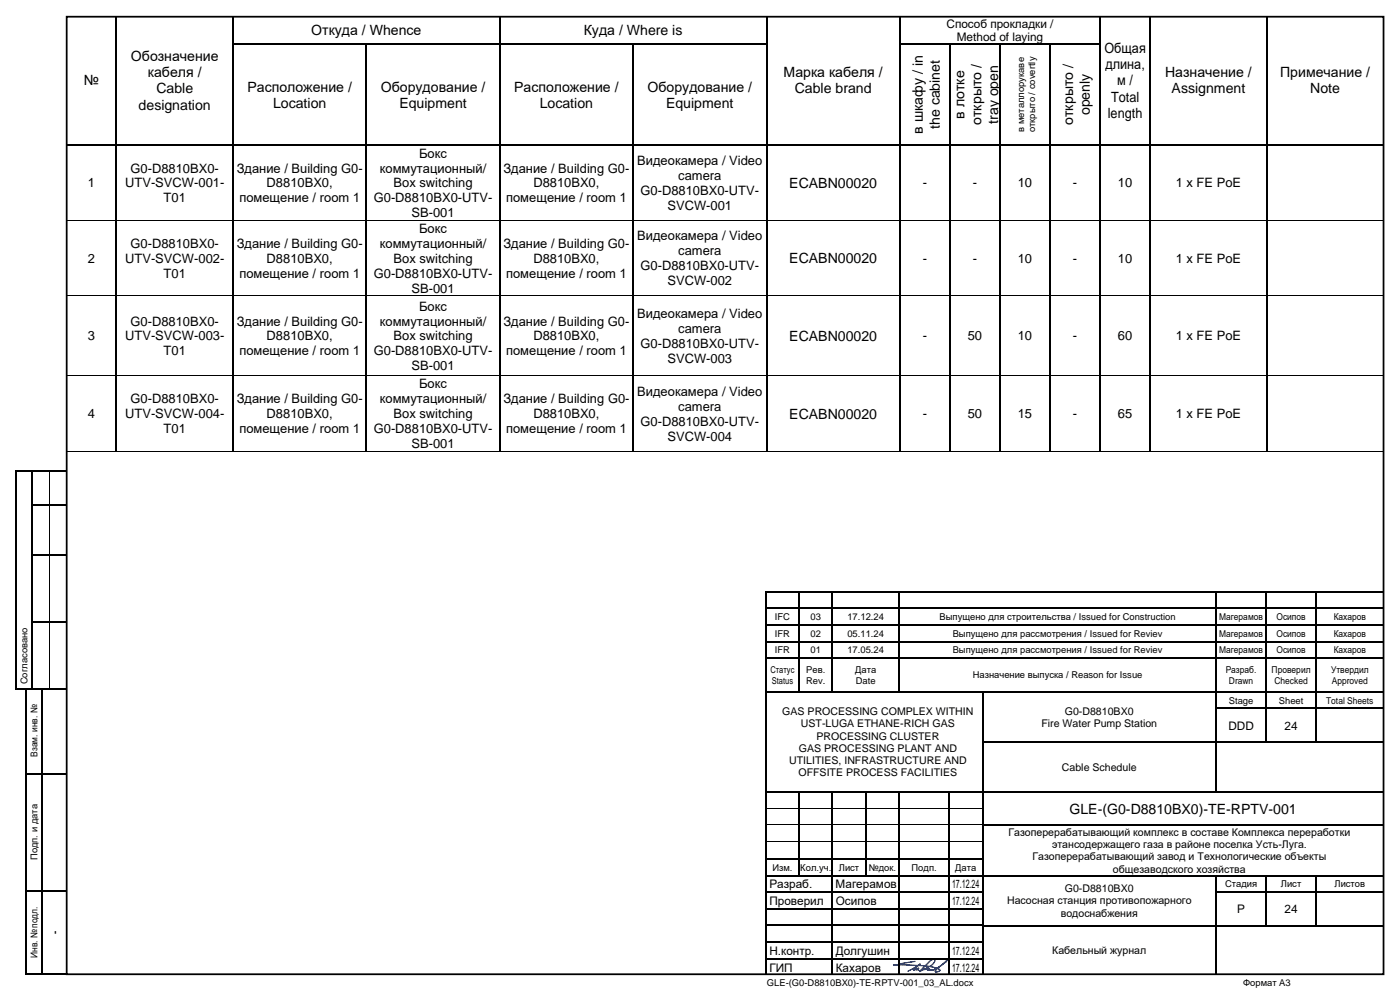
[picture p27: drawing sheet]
<svg xmlns="http://www.w3.org/2000/svg" width="420mm" height="297mm" viewBox="0 0 420 297" stroke-linecap="round" stroke-linejoin="round" font-family="sans-serif">
<defs><g id="words">
<g font-size="4.2">
<text x="93.4" y="10.6">Откуда / Whence</text>
<text x="175.1" y="10.6">Куда / Where is</text>
<text x="331.3" y="15.9">Общая</text>
<text x="39.3" y="18.3">Обозначение</text>
<text x="44.4" y="23.2">кабеля /</text>
<text x="235.1" y="23.2">Марка кабеля /</text>
<text x="331.6" y="20.7">длина,</text>
<text x="349.5" y="23.2">Назначение /</text>
<text x="384" y="23.2">Примечание /</text>
<text x="25.1" y="25.6">№</text>
<text x="46.9" y="28">Cable</text>
<text x="74.2" y="27.4">Расположение /</text>
<text x="114.2" y="27.4">Оборудование /</text>
<text x="154.2" y="27.4">Расположение /</text>
<text x="194.2" y="27.4">Оборудование /</text>
<text x="238.4" y="28">Cable brand</text>
<text x="335.1" y="25.6">м /</text>
<text x="351.4" y="28">Assignment</text>
<text x="393" y="28">Note</text>
<text x="41.6" y="32.9">designation</text>
<text x="81.9" y="32.3">Location</text>
<text x="119.8" y="32.3">Equipment</text>
<text x="161.9" y="32.3">Location</text>
<text x="199.8" y="32.3">Equipment</text>
<text x="289.4" y="35.5" transform="rotate(-90 289.4 35.5)">в лотке</text>
<text x="326.9" y="34.6" transform="rotate(-90 326.9 34.6)">openly</text>
<text x="332.3" y="35.3">length</text>
<text x="333.3" y="30.5">Total</text>
<text x="276.9" y="40" transform="rotate(-90 276.9 40)">в шкафу / in</text>
<text x="281.9" y="38.7" transform="rotate(-90 281.9 38.7)">the сabinet</text>
<text x="294.4" y="37.4" transform="rotate(-90 294.4 37.4)">открыто /</text>
<text x="299.4" y="37.1" transform="rotate(-90 299.4 37.1)">tray open</text>
<text x="321.9" y="37.4" transform="rotate(-90 321.9 37.4)">открыто /</text>
<text x="236.8" y="56.3">ECABN00020</text>
<text x="236.8" y="78.9">ECABN00020</text>
<text x="236.8" y="102.2">ECABN00020</text>
<text x="236.8" y="125.5">ECABN00020</text>
<text x="320.8" y="243.9">GLE-(G0-D8810BX0)-TE-RPTV-001</text>
</g>
<g font-size="3.9">
<text x="125.7" y="47.3">Бокс</text>
<text x="39.2" y="51.7">G0-D8810BX0-</text>
<text x="71" y="51.7">Здание / Building G0-</text>
<text x="113.9" y="51.7">коммутационный/</text>
<text x="151" y="51.7">Здание / Building G0-</text>
<text x="191.2" y="49.5">Видеокамера / Video</text>
<text x="203.5" y="54">camera</text>
<text x="26.3" y="56.2">1</text>
<text x="37.5" y="56.2">UTV-SVCW-001-</text>
<text x="80" y="56.2">D8810BX0,</text>
<text x="118.1" y="56.2">Box switching</text>
<text x="160" y="56.2">D8810BX0,</text>
<text x="192.1" y="58.4">G0-D8810BX0-UTV-</text>
<text x="276.8" y="56.2">-</text>
<text x="291.8" y="56.2">-</text>
<text x="305.3" y="56.2">10</text>
<text x="321.8" y="56.2">-</text>
<text x="335.3" y="56.2">10</text>
<text x="352.7" y="56.2">1 x FE PoE</text>
<text x="49.1" y="60.6">T01</text>
<text x="71.8" y="60.6">помещение / room 1</text>
<text x="112.1" y="60.6">G0-D8810BX0-UTV-</text>
<text x="123.5" y="65.1">SB-001</text>
<text x="151.8" y="60.6">помещение / room 1</text>
<text x="200.2" y="62.9">SVCW-001</text>
<text x="125.7" y="69.8">Бокс</text>
<text x="39.2" y="74.3">G0-D8810BX0-</text>
<text x="71" y="74.3">Здание / Building G0-</text>
<text x="113.9" y="74.3">коммутационный/</text>
<text x="151" y="74.3">Здание / Building G0-</text>
<text x="191.2" y="72.1">Видеокамера / Video</text>
<text x="203.5" y="76.5">camera</text>
<text x="26.3" y="78.8">2</text>
<text x="37.5" y="78.8">UTV-SVCW-002-</text>
<text x="49.1" y="83.2">T01</text>
<text x="71.8" y="83.2">помещение / room 1</text>
<text x="80" y="78.8">D8810BX0,</text>
<text x="112.1" y="83.2">G0-D8810BX0-UTV-</text>
<text x="118.1" y="78.8">Box switching</text>
<text x="151.8" y="83.2">помещение / room 1</text>
<text x="160" y="78.8">D8810BX0,</text>
<text x="192.1" y="81">G0-D8810BX0-UTV-</text>
<text x="276.8" y="78.8">-</text>
<text x="291.8" y="78.8">-</text>
<text x="305.3" y="78.8">10</text>
<text x="321.8" y="78.8">-</text>
<text x="335.3" y="78.8">10</text>
<text x="352.7" y="78.8">1 x FE PoE</text>
<text x="123.5" y="87.7">SB-001</text>
<text x="200.2" y="85.5">SVCW-002</text>
<text x="125.7" y="93.1">Бокс</text>
<text x="191.2" y="95.4">Видеокамера / Video</text>
<text x="39.2" y="97.6">G0-D8810BX0-</text>
<text x="71" y="97.6">Здание / Building G0-</text>
<text x="113.9" y="97.6">коммутационный/</text>
<text x="151" y="97.6">Здание / Building G0-</text>
<text x="203.5" y="99.8">camera</text>
<text x="26.3" y="102.1">3</text>
<text x="37.5" y="102.1">UTV-SVCW-003-</text>
<text x="49.1" y="106.5">T01</text>
<text x="71.8" y="106.5">помещение / room 1</text>
<text x="80" y="102.1">D8810BX0,</text>
<text x="112.1" y="106.5">G0-D8810BX0-UTV-</text>
<text x="118.1" y="102.1">Box switching</text>
<text x="151.8" y="106.5">помещение / room 1</text>
<text x="160" y="102.1">D8810BX0,</text>
<text x="192.1" y="104.3">G0-D8810BX0-UTV-</text>
<text x="276.8" y="102.1">-</text>
<text x="290.3" y="102.1">50</text>
<text x="305.3" y="102.1">10</text>
<text x="321.8" y="102.1">-</text>
<text x="335.3" y="102.1">60</text>
<text x="352.7" y="102.1">1 x FE PoE</text>
<text x="123.5" y="111">SB-001</text>
<text x="200.2" y="108.7">SVCW-003</text>
<text x="125.7" y="116.4">Бокс</text>
<text x="191.2" y="118.7">Видеокамера / Video</text>
<text x="26.3" y="125.4">4</text>
<text x="37.5" y="125.4">UTV-SVCW-004-</text>
<text x="39.2" y="120.9">G0-D8810BX0-</text>
<text x="71" y="120.9">Здание / Building G0-</text>
<text x="80" y="125.4">D8810BX0,</text>
<text x="113.9" y="120.9">коммутационный/</text>
<text x="118.1" y="125.4">Box switching</text>
<text x="151" y="120.9">Здание / Building G0-</text>
<text x="160" y="125.4">D8810BX0,</text>
<text x="203.5" y="123.1">camera</text>
<text x="276.8" y="125.4">-</text>
<text x="290.3" y="125.4">50</text>
<text x="305.3" y="125.4">15</text>
<text x="321.8" y="125.4">-</text>
<text x="335.3" y="125.4">65</text>
<text x="352.7" y="125.4">1 x FE PoE</text>
<text x="49.1" y="129.8">T01</text>
<text x="71.8" y="129.8">помещение / room 1</text>
<text x="112.1" y="129.8">G0-D8810BX0-UTV-</text>
<text x="151.8" y="129.8">помещение / room 1</text>
<text x="192.1" y="127.6">G0-D8810BX0-UTV-</text>
<text x="123.5" y="134.3">SB-001</text>
<text x="200.2" y="132">SVCW-004</text>
</g>
<g font-size="3.5">
<text x="283.9" y="8.3">Способ прокладки /</text>
<text x="287" y="12.4">Method of laying</text>
<text x="368.5" y="218.8">DDD</text>
<text x="385.3" y="218.8">24</text>
<text x="230.8" y="266.2">Разраб.</text>
<text x="250.7" y="266.2">Магерамов</text>
<text x="285.6" y="266.2">17.12.24</text>
<text x="230.8" y="271.2">Проверил</text>
<text x="250.7" y="271.2">Осипов</text>
<text x="285.6" y="271.2">17.12.24</text>
<text x="371.1" y="273.7">Р</text>
<text x="385.3" y="273.7">24</text>
<text x="230.8" y="286.4">Н.контр.</text>
<text x="250.7" y="286.4">Долгушин</text>
<text x="285.6" y="286.4">17.12.24</text>
<text x="230.8" y="291.4">ГИП</text>
<text x="250.7" y="291.4">Кахаров</text>
<text x="285.6" y="291.4">17.12.24</text>
</g>
<g font-size="3.2">
<text x="234.7" y="214.4">GAS PROCESSING COMPLEX WITHIN</text>
<text x="319.4" y="214.2">G0-D8810BX0</text>
<text x="240.2" y="218">UST-LUGA ETHANE-RICH GAS</text>
<text x="244.9" y="221.7">PROCESSING CLUSTER</text>
<text x="312.4" y="217.8">Fire Water Pump Station</text>
<text x="239.6" y="225.3">GAS PROCESSING PLANT AND</text>
<text x="236.7" y="229">UTILITIES, INFRASTRUCTURE AND</text>
<text x="239.5" y="232.6">OFFSITE PROCESS FACILITIES</text>
<text x="318.6" y="231.1">Cable Schedule</text>
<text x="302.5" y="250.6">Газоперерабатывающий комплекс в составе Комплекса переработки</text>
<text x="309.7" y="257.9">Газоперерабатывающий завод и Технологические объекты</text>
<text x="315.6" y="254.3">этансодержащего газа в районе поселка Усть-Луга.</text>
<text x="333.9" y="261.6">общезаводского хозяйства</text>
<text x="319.4" y="267.4">G0-D8810BX0</text>
<text x="302.1" y="271.1">Насосная станция противопожарного</text>
<text x="318.2" y="274.7">водоснабжения</text>
<text x="315.6" y="286.1">Кабельный журнал</text>
</g>
<g font-size="2.8">
<text x="307.2" y="39.5" transform="rotate(-90 307.2 39.5)">в металлорукаве</text>
<text x="310.5" y="39.6" transform="rotate(-90 310.5 39.6)">открыто / covertly</text>
<text x="232.5" y="185.8">IFС</text>
<text x="243.1" y="185.8">03</text>
<text x="254.2" y="185.8">17.12.24</text>
<text x="281.8" y="185.8">Выпущено для строительства / Issued for Construction</text>
<text x="365.7" y="185.8">Магерамов</text>
<text x="382.9" y="185.8">Осипов</text>
<text x="400.1" y="185.8">Кахаров</text>
<text x="232.5" y="190.9">IFR</text>
<text x="243.1" y="190.9">02</text>
<text x="254.2" y="190.9">05.11.24</text>
<text x="285.8" y="190.9">Выпущено для рассмотрения / Issued for Reviev</text>
<text x="365.7" y="190.9">Магерамов</text>
<text x="382.9" y="190.9">Осипов</text>
<text x="400.1" y="190.9">Кахаров</text>
<text x="232.5" y="195.9">IFR</text>
<text x="243.1" y="195.9">01</text>
<text x="254.2" y="195.9">17.05.24</text>
<text x="285.8" y="195.9">Выпущено для рассмотрения / Issued for Reviev</text>
<text x="365.7" y="195.9">Магерамов</text>
<text x="382.9" y="195.9">Осипов</text>
<text x="400.1" y="195.9">Кахаров</text>
<text x="231.1" y="201.7">Статус</text>
<text x="241.8" y="201.7">Рев.</text>
<text x="256.5" y="201.7">Дата</text>
<text x="291.8" y="203.4">Назначение выпуска / Reason for Issue</text>
<text x="367.7" y="201.7">Разраб.</text>
<text x="381.4" y="201.7">Проверил</text>
<text x="399.3" y="201.7">Утвердил</text>
<text x="8.3" y="205.1" transform="rotate(-90 8.3 205.1)">Согласовано</text>
<text x="231.5" y="205">Status</text>
<text x="241.8" y="205">Rev.</text>
<text x="256.7" y="205">Date</text>
<text x="368.6" y="205">Drawn</text>
<text x="382.3" y="205">Checked</text>
<text x="399.5" y="205">Approved</text>
<text x="368.6" y="210.9">Stage</text>
<text x="383.6" y="210.9">Sheet</text>
<text x="397.8" y="210.9">Total Sheets</text>
<text x="11.3" y="226.8" transform="rotate(-90 11.3 226.8)">Взам. инв. №</text>
<text x="11.3" y="257.8" transform="rotate(-90 11.3 257.8)">Подп. и дата</text>
<text x="231.7" y="260.9">Изм.</text>
<text x="240.1" y="260.9">Кол.уч.</text>
<text x="251.6" y="260.9">Лист</text>
<text x="260.6" y="260.9">№док.</text>
<text x="273.4" y="260.9">Подп.</text>
<text x="286.5" y="260.9">Дата</text>
<text x="367.5" y="265.9">Стадия</text>
<text x="384.2" y="265.9">Лист</text>
<text x="400.3" y="265.9">Листов</text>
<text x="17.4" y="279.9" transform="rotate(-90 17.4 279.9)">-</text>
<text x="11.3" y="287.2" transform="rotate(-90 11.3 287.2)">Инв. № подл.</text>
<text x="230" y="295.6">GLE-(G0-D8810BX0)-TE-RPTV-001_03_AL.docx</text>
<text x="372.9" y="295.6">Формат A3</text>
</g>
</g></defs>
<path d="M272.3 291.1h.1" fill="none" stroke="#003fff" stroke-width=".3"/>
<path d="M272.3 291.1l.6-.2z" fill-rule="evenodd" fill="#003fff"/>
<path d="M272.3 291.1l.6-.2z" fill="none" stroke="#003fff" stroke-width=".3"/>
<path d="M272.9 290.9h.1" fill="none" stroke="#003fff" stroke-width=".3"/>
<path d="M272.8 290.8l.6-.2z" fill-rule="evenodd" fill="#003fff"/>
<path d="M272.8 290.8l.6-.2z" fill="none" stroke="#003fff" stroke-width=".3"/>
<path d="M273.4 290.6h.1" fill="none" stroke="#003fff" stroke-width=".3"/>
<path d="M273.3 290.5l.6-.2z" fill-rule="evenodd" fill="#003fff"/>
<path d="M273.3 290.6l.6-.3z" fill="none" stroke="#003fff" stroke-width=".3"/>
<path d="M273.9 290.3h.1" fill="none" stroke="#003fff" stroke-width=".3"/>
<path d="M273.8 290.3l.6-.3z" fill-rule="evenodd" fill="#003fff"/>
<path d="M273.8 290.3l.6-.3z" fill="none" stroke="#003fff" stroke-width=".3"/>
<path d="M274.4 290h.1" fill="none" stroke="#003fff" stroke-width=".3"/>
<path d="M274.3 290l.5-.3z" fill-rule="evenodd" fill="#003fff"/>
<path d="M274.3 290l.6-.3z" fill="none" stroke="#003fff" stroke-width=".3"/>
<path d="M274.8 289.7h.1" fill="none" stroke="#003fff" stroke-width=".3"/>
<path d="M274.8 289.7l.3-.1z" fill-rule="evenodd" fill="#003fff"/>
<path d="M274.8 289.7l.3-.1z" fill="none" stroke="#003fff" stroke-width=".3"/>
<path d="M275.1 289.5h.1" fill="none" stroke="#003fff" stroke-width=".3"/>
<path d="M275 289.5l.3-.1z" fill-rule="evenodd" fill="#003fff"/>
<path d="M275.1 289.5l.2-.1z" fill="none" stroke="#003fff" stroke-width=".3"/>
<path d="M275.3 289.4h.1" fill="none" stroke="#003fff" stroke-width=".3"/>
<path d="M275.3 289.4l.3-.1z" fill-rule="evenodd" fill="#003fff"/>
<path d="M275.3 289.4l.3-.1z" fill="none" stroke="#003fff" stroke-width=".3"/>
<path d="M275.6 289.3h.1" fill="none" stroke="#003fff" stroke-width=".3"/>
<path d="M275.5 289.2h.2z" fill-rule="evenodd" fill="#003fff"/>
<path d="M275.6 289.2h.1z" fill="none" stroke="#003fff" stroke-width=".3"/>
<path d="M275.7 289.2h.1" fill="none" stroke="#003fff" stroke-width=".3"/>
<path d="M275.7 289.2l.1-.1z" fill-rule="evenodd" fill="#003fff"/>
<path d="M275.7 289.2l.1-.1z" fill="none" stroke="#003fff" stroke-width=".3"/>
<path d="M275.8 289.1h.1" fill="none" stroke="#003fff" stroke-width=".3"/>
<path d="M275.8 289.1h.1" fill="none" stroke="#003fff" stroke-width=".3"/>
<path d="M275.9 289.1h.1" fill="none" stroke="#003fff" stroke-width=".3"/>
<path d="M275.8 289h.1" fill="none" stroke="#003fff" stroke-width=".3"/>
<path d="M275.9 289h.1" fill="none" stroke="#003fff" stroke-width=".3"/>
<path d="M275.9 289h.1" fill="none" stroke="#003fff" stroke-width=".3"/>
<path d="M275.9 289h.1" fill="none" stroke="#003fff" stroke-width=".3"/>
<path d="M275.9 289h.1" fill="none" stroke="#003fff" stroke-width=".3"/>
<path d="M275.9 289h.1" fill="none" stroke="#003fff" stroke-width=".3"/>
<path d="M275.9 289h.1" fill="none" stroke="#003fff" stroke-width=".3"/>
<path d="M275.9 289h.1" fill="none" stroke="#003fff" stroke-width=".3"/>
<path d="M275.9 289h.1" fill="none" stroke="#003fff" stroke-width=".3"/>
<path d="M275.9 289h.1" fill="none" stroke="#003fff" stroke-width=".3"/>
<path d="M275.9 289h.1" fill="none" stroke="#003fff" stroke-width=".3"/>
<path d="M275.9 289h.1" fill="none" stroke="#003fff" stroke-width=".3"/>
<path d="M275.9 289h.1" fill="none" stroke="#003fff" stroke-width=".3"/>
<path d="M275.8 289h.1" fill="none" stroke="#003fff" stroke-width=".3"/>
<path d="M275.8 289.1h.1" fill="none" stroke="#003fff" stroke-width=".3"/>
<path d="M275.7 289.1h.1" fill="none" stroke="#003fff" stroke-width=".3"/>
<path d="M275.5 289.2l.2-.1z" fill-rule="evenodd" fill="#003fff"/>
<path d="M275.5 289.2l.3-.1z" fill="none" stroke="#003fff" stroke-width=".3"/>
<path d="M275.6 289.3h.1" fill="none" stroke="#003fff" stroke-width=".3"/>
<path d="M275.6 289.3h.1" fill="none" stroke="#003fff" stroke-width=".3"/>
<path d="M275.5 289.3h.1" fill="none" stroke="#003fff" stroke-width=".3"/>
<path d="M275.5 289.3h.1" fill="none" stroke="#003fff" stroke-width=".3"/>
<path d="M275.4 289.4h.1" fill="none" stroke="#003fff" stroke-width=".3"/>
<path d="M275.3 289.4h.1z" fill-rule="evenodd" fill="#003fff"/>
<path d="M275.3 289.4h.1z" fill="none" stroke="#003fff" stroke-width=".3"/>
<path d="M275.3 289.4h.1" fill="none" stroke="#003fff" stroke-width=".3"/>
<path d="M275.1 289.6l.2-.1z" fill-rule="evenodd" fill="#003fff"/>
<path d="M275.1 289.6l.2-.1z" fill="none" stroke="#003fff" stroke-width=".3"/>
<path d="M275.1 289.6h.1" fill="none" stroke="#003fff" stroke-width=".3"/>
<path d="M274.6 289.9l.5-.3z" fill-rule="evenodd" fill="#003fff"/>
<path d="M274.7 290l.4-.4z" fill="none" stroke="#003fff" stroke-width=".3"/>
<path d="M274.7 290h.1" fill="none" stroke="#003fff" stroke-width=".3"/>
<path d="M274.4 290.1l.3-.1z" fill-rule="evenodd" fill="#003fff"/>
<path d="M274.4 290.1l.3-.1z" fill="none" stroke="#003fff" stroke-width=".3"/>
<path d="M274.4 290.1v.1" fill="none" stroke="#003fff" stroke-width=".3"/>
<path d="M274.4 290.1l-.1 .3z" fill-rule="evenodd" fill="#003fff"/>
<path d="M274.4 290.2l-.1 .2z" fill="none" stroke="#003fff" stroke-width=".3"/>
<path d="M274.2 290.4h.1" fill="none" stroke="#003fff" stroke-width=".3"/>
<path d="M274.2 290.3v.2z" fill-rule="evenodd" fill="#003fff"/>
<path d="M274.2 290.4v.1z" fill="none" stroke="#003fff" stroke-width=".3"/>
<path d="M274.2 290.5h.1" fill="none" stroke="#003fff" stroke-width=".3"/>
<path d="M274.1 290.5v.1z" fill-rule="evenodd" fill="#003fff"/>
<path d="M274.2 290.5l-.1 .1z" fill="none" stroke="#003fff" stroke-width=".3"/>
<path d="M274.1 290.6h.1" fill="none" stroke="#003fff" stroke-width=".3"/>
<path d="M274.1 290.6h.1" fill="none" stroke="#003fff" stroke-width=".3"/>
<path d="M274 290.7h.1" fill="none" stroke="#003fff" stroke-width=".3"/>
<path d="M274.1 290.7h.1" fill="none" stroke="#003fff" stroke-width=".3"/>
<path d="M274 290.8h.1" fill="none" stroke="#003fff" stroke-width=".3"/>
<path d="M274.1 290.7h.1" fill="none" stroke="#003fff" stroke-width=".3"/>
<path d="M274 290.8h.1" fill="none" stroke="#003fff" stroke-width=".3"/>
<path d="M274.1 290.8h.1" fill="none" stroke="#003fff" stroke-width=".3"/>
<path d="M274.1 290.8h.1" fill="none" stroke="#003fff" stroke-width=".3"/>
<path d="M274.1 290.8h.1" fill="none" stroke="#003fff" stroke-width=".3"/>
<path d="M274.1 290.9h.1" fill="none" stroke="#003fff" stroke-width=".3"/>
<path d="M274.1 290.8h.1" fill="none" stroke="#003fff" stroke-width=".3"/>
<path d="M274.1 290.9h.1" fill="none" stroke="#003fff" stroke-width=".3"/>
<path d="M274.1 290.8h.1" fill="none" stroke="#003fff" stroke-width=".3"/>
<path d="M274.2 290.8h.1" fill="none" stroke="#003fff" stroke-width=".3"/>
<path d="M274.2 290.8h.1" fill="none" stroke="#003fff" stroke-width=".3"/>
<path d="M274.3 290.8h.1" fill="none" stroke="#003fff" stroke-width=".3"/>
<path d="M274.3 290.7h.1z" fill-rule="evenodd" fill="#003fff"/>
<path d="M274.3 290.7h.2z" fill="none" stroke="#003fff" stroke-width=".3"/>
<path d="M274.4 290.6h.1" fill="none" stroke="#003fff" stroke-width=".3"/>
<path d="M274.4 290.6h.2z" fill-rule="evenodd" fill="#003fff"/>
<path d="M274.4 290.6h.2z" fill="none" stroke="#003fff" stroke-width=".3"/>
<path d="M274.6 290.6h.1" fill="none" stroke="#003fff" stroke-width=".3"/>
<path d="M274.5 290.6l.2-.1z" fill-rule="evenodd" fill="#003fff"/>
<path d="M274.6 290.6h.1z" fill="none" stroke="#003fff" stroke-width=".3"/>
<path d="M274.7 290.5h.1" fill="none" stroke="#003fff" stroke-width=".3"/>
<path d="M274.6 290.5l.3-.1z" fill-rule="evenodd" fill="#003fff"/>
<path d="M274.7 290.5l.3-.1z" fill="none" stroke="#003fff" stroke-width=".3"/>
<path d="M274.9 290.4h.1" fill="none" stroke="#003fff" stroke-width=".3"/>
<path d="M274.9 290.3h.2z" fill-rule="evenodd" fill="#003fff"/>
<path d="M274.9 290.4h.2z" fill="none" stroke="#003fff" stroke-width=".3"/>
<path d="M275.1 290.3h.1" fill="none" stroke="#003fff" stroke-width=".3"/>
<path d="M275 290.3h.2z" fill-rule="evenodd" fill="#003fff"/>
<path d="M275.1 290.3h.1z" fill="none" stroke="#003fff" stroke-width=".3"/>
<path d="M275.2 290.3h.1" fill="none" stroke="#003fff" stroke-width=".3"/>
<path d="M275.2 290.2l.1 .1z" fill-rule="evenodd" fill="#003fff"/>
<path d="M275.2 290.3h.1z" fill="none" stroke="#003fff" stroke-width=".3"/>
<path d="M275.3 290.3h.1" fill="none" stroke="#003fff" stroke-width=".3"/>
<path d="M275.3 290.2h.2z" fill-rule="evenodd" fill="#003fff"/>
<path d="M275.3 290.2h.2z" fill="none" stroke="#003fff" stroke-width=".3"/>
<path d="M275.5 290.2h.1" fill="none" stroke="#003fff" stroke-width=".3"/>
<path d="M275.5 290.2h.1" fill="none" stroke="#003fff" stroke-width=".3"/>
<path d="M275.5 290.2h.1" fill="none" stroke="#003fff" stroke-width=".3"/>
<path d="M275.5 290.2h.1" fill="none" stroke="#003fff" stroke-width=".3"/>
<path d="M275.5 290.2h.1" fill="none" stroke="#003fff" stroke-width=".3"/>
<path d="M275.5 290.2h.1" fill="none" stroke="#003fff" stroke-width=".3"/>
<path d="M275.5 290.2v.1" fill="none" stroke="#003fff" stroke-width=".3"/>
<path d="M275.5 290.3h.1" fill="none" stroke="#003fff" stroke-width=".3"/>
<path d="M275.5 290.3h.1" fill="none" stroke="#003fff" stroke-width=".3"/>
<path d="M275.5 290.3h.1" fill="none" stroke="#003fff" stroke-width=".3"/>
<path d="M275.3 290.3h.1" fill="none" stroke="#003fff" stroke-width=".3"/>
<path d="M275.4 290.3h.1" fill="none" stroke="#003fff" stroke-width=".3"/>
<path d="M275.3 290.4h.1" fill="none" stroke="#003fff" stroke-width=".3"/>
<path d="M275.3 290.4h.1" fill="none" stroke="#003fff" stroke-width=".3"/>
<path d="M275.2 290.4h.1" fill="none" stroke="#003fff" stroke-width=".3"/>
<path d="M275.3 290.5h.1" fill="none" stroke="#003fff" stroke-width=".3"/>
<path d="M275.2 290.5h.1" fill="none" stroke="#003fff" stroke-width=".3"/>
<path d="M275.2 290.5h.1" fill="none" stroke="#003fff" stroke-width=".3"/>
<path d="M275.1 290.6h.1" fill="none" stroke="#003fff" stroke-width=".3"/>
<path d="M275.1 290.5l-.1 .2z" fill-rule="evenodd" fill="#003fff"/>
<path d="M275.1 290.6l-.1 .1z" fill="none" stroke="#003fff" stroke-width=".3"/>
<path d="M275 290.7h.1" fill="none" stroke="#003fff" stroke-width=".3"/>
<path d="M275 290.6l-.1 .2z" fill-rule="evenodd" fill="#003fff"/>
<path d="M275 290.7v.1z" fill="none" stroke="#003fff" stroke-width=".3"/>
<path d="M274.9 290.8h.1" fill="none" stroke="#003fff" stroke-width=".3"/>
<path d="M274.4 288.1l.1 .1" fill="none" stroke="#003fff" stroke-width=".3"/>
<path d="M273.1 288.3l1.3-.2z" fill-rule="evenodd" fill="#003fff"/>
<path d="M273.1 288.3l1.3-.2z" fill="none" stroke="#003fff" stroke-width=".3"/>
<path d="M273.1 288.3h.1" fill="none" stroke="#003fff" stroke-width=".3"/>
<path d="M272.4 288.4h.7z" fill-rule="evenodd" fill="#003fff"/>
<path d="M272.4 288.4h.7z" fill="none" stroke="#003fff" stroke-width=".3"/>
<path d="M272.4 288.4h.1" fill="none" stroke="#003fff" stroke-width=".3"/>
<path d="M271.7 288.5h.7z" fill-rule="evenodd" fill="#003fff"/>
<path d="M271.7 288.6l.7-.1z" fill="none" stroke="#003fff" stroke-width=".3"/>
<path d="M271.7 288.6h.1" fill="none" stroke="#003fff" stroke-width=".3"/>
<path d="M270.9 288.7l.8-.1z" fill-rule="evenodd" fill="#003fff"/>
<path d="M271 288.7l.7-.1z" fill="none" stroke="#003fff" stroke-width=".3"/>
<path d="M271 288.7h.1" fill="none" stroke="#003fff" stroke-width=".3"/>
<path d="M270.6 288.7h.3z" fill-rule="evenodd" fill="#003fff"/>
<path d="M270.6 288.7h.4z" fill="none" stroke="#003fff" stroke-width=".3"/>
<path d="M270.6 288.7h.1" fill="none" stroke="#003fff" stroke-width=".3"/>
<path d="M270.2 288.8h.4z" fill-rule="evenodd" fill="#003fff"/>
<path d="M270.3 288.8h.3z" fill="none" stroke="#003fff" stroke-width=".3"/>
<path d="M270.3 288.8h.1" fill="none" stroke="#003fff" stroke-width=".3"/>
<path d="M269.9 288.9h.4z" fill-rule="evenodd" fill="#003fff"/>
<path d="M270 288.9h.3z" fill="none" stroke="#003fff" stroke-width=".3"/>
<path d="M270 288.9h.1" fill="none" stroke="#003fff" stroke-width=".3"/>
<path d="M269.7 289h.3z" fill-rule="evenodd" fill="#003fff"/>
<path d="M269.7 289h.3z" fill="none" stroke="#003fff" stroke-width=".3"/>
<path d="M269.7 289.1h.1" fill="none" stroke="#003fff" stroke-width=".3"/>
<path d="M269.4 289.1l.3-.1z" fill-rule="evenodd" fill="#003fff"/>
<path d="M269.4 289.1h.3z" fill="none" stroke="#003fff" stroke-width=".3"/>
<path d="M269.4 289.2h.1" fill="none" stroke="#003fff" stroke-width=".3"/>
<path d="M269.2 289.1h.2z" fill-rule="evenodd" fill="#003fff"/>
<path d="M269.3 289.1l.1 .1z" fill="none" stroke="#003fff" stroke-width=".3"/>
<path d="M269.3 289.2h.1" fill="none" stroke="#003fff" stroke-width=".3"/>
<path d="M269.1 289.1l.2 .1z" fill-rule="evenodd" fill="#003fff"/>
<path d="M269.1 289.2h.2z" fill="none" stroke="#003fff" stroke-width=".3"/>
<path d="M269.1 289.2h.1" fill="none" stroke="#003fff" stroke-width=".3"/>
<path d="M268.9 289.2h.2z" fill-rule="evenodd" fill="#003fff"/>
<path d="M268.9 289.2h.2z" fill="none" stroke="#003fff" stroke-width=".3"/>
<path d="M268.9 289.3h.1" fill="none" stroke="#003fff" stroke-width=".3"/>
<path d="M268.7 289.2h.2z" fill-rule="evenodd" fill="#003fff"/>
<path d="M268.7 289.2l.2 .1z" fill="none" stroke="#003fff" stroke-width=".3"/>
<path d="M268.7 289.3h.1" fill="none" stroke="#003fff" stroke-width=".3"/>
<path d="M268.4 289.2l.3 .1z" fill-rule="evenodd" fill="#003fff"/>
<path d="M268.5 289.2l.2 .1z" fill="none" stroke="#003fff" stroke-width=".3"/>
<path d="M268.5 289.3h.1" fill="none" stroke="#003fff" stroke-width=".3"/>
<path d="M268.2 289.2l.2 .1z" fill-rule="evenodd" fill="#003fff"/>
<path d="M268.2 289.2l.3 .1z" fill="none" stroke="#003fff" stroke-width=".3"/>
<path d="M268.2 289.3h.1" fill="none" stroke="#003fff" stroke-width=".3"/>
<path d="M268.2 289.3h.1" fill="none" stroke="#003fff" stroke-width=".3"/>
<path d="M268.1 289.3h.1" fill="none" stroke="#003fff" stroke-width=".3"/>
<path d="M268.1 289.3h.1" fill="none" stroke="#003fff" stroke-width=".3"/>
<path d="M268.1 289.3h.1" fill="none" stroke="#003fff" stroke-width=".3"/>
<path d="M268.1 289.3h.1" fill="none" stroke="#003fff" stroke-width=".3"/>
<path d="M268 289.3h.1" fill="none" stroke="#003fff" stroke-width=".3"/>
<path d="M268 289.3h.1" fill="none" stroke="#003fff" stroke-width=".3"/>
<path d="M268 289.2h.1" fill="none" stroke="#003fff" stroke-width=".3"/>
<path d="M268 289.2h.1" fill="none" stroke="#003fff" stroke-width=".3"/>
<path d="M268 289.2h.1" fill="none" stroke="#003fff" stroke-width=".3"/>
<path d="M268 289.2h.1" fill="none" stroke="#003fff" stroke-width=".3"/>
<path d="M268.1 289.2h.1" fill="none" stroke="#003fff" stroke-width=".3"/>
<path d="M268.1 289.2h.1" fill="none" stroke="#003fff" stroke-width=".3"/>
<path d="M268.2 289.1h.1" fill="none" stroke="#003fff" stroke-width=".3"/>
<path d="M268.2 289.1h.1" fill="none" stroke="#003fff" stroke-width=".3"/>
<path d="M268.3 289.1h.1" fill="none" stroke="#003fff" stroke-width=".3"/>
<path d="M268.3 289.1h.1" fill="none" stroke="#003fff" stroke-width=".3"/>
<path d="M268.4 289.1h.1" fill="none" stroke="#003fff" stroke-width=".3"/>
<path d="M268.3 289.1l.2 .1z" fill-rule="evenodd" fill="#003fff"/>
<path d="M268.4 289.1l.1 .1z" fill="none" stroke="#003fff" stroke-width=".3"/>
<path d="M268.5 289.1h.1" fill="none" stroke="#003fff" stroke-width=".3"/>
<path d="M268.5 289.1l.3 .1z" fill-rule="evenodd" fill="#003fff"/>
<path d="M268.5 289.1l.4 .1z" fill="none" stroke="#003fff" stroke-width=".3"/>
<path d="M268.9 289.2h.1" fill="none" stroke="#003fff" stroke-width=".3"/>
<path d="M268.8 289.1l.4 .1z" fill-rule="evenodd" fill="#003fff"/>
<path d="M268.9 289.1l.3 .1zM269.2 289.2h.1" fill="none" stroke="#003fff" stroke-width=".3"/>
<path d="M269.2 289.1l.7 .1z" fill-rule="evenodd" fill="#003fff"/>
<path d="M269.2 289.1l.7 .1zM269.9 289.1h.1" fill="none" stroke="#003fff" stroke-width=".3"/>
<path d="M269.9 289.1l.7 .1z" fill-rule="evenodd" fill="#003fff"/>
<path d="M269.9 289.1l.7 .1zM270.6 289.1h.1" fill="none" stroke="#003fff" stroke-width=".3"/>
<path d="M270.6 289.1l.7 .1z" fill-rule="evenodd" fill="#003fff"/>
<path d="M270.6 289.1l.7 .1z" fill="none" stroke="#003fff" stroke-width=".3"/>
<path d="M271.3 289.2h.1" fill="none" stroke="#003fff" stroke-width=".3"/>
<path d="M271.3 289.1l1.4 .1z" fill-rule="evenodd" fill="#003fff"/>
<path d="M271.3 289.2l1.4 .1z" fill="none" stroke="#003fff" stroke-width=".3"/>
<path d="M272.7 289.2h.1" fill="none" stroke="#003fff" stroke-width=".3"/>
<path d="M272.7 289.2l2.8 .2z" fill-rule="evenodd" fill="#003fff"/>
<path d="M272.7 289.2l2.8 .2z" fill="none" stroke="#003fff" stroke-width=".3"/>
<path d="M275.5 289.4h.1" fill="none" stroke="#003fff" stroke-width=".3"/>
<path d="M275.5 289.3l1.4 .2z" fill-rule="evenodd" fill="#003fff"/>
<path d="M275.5 289.4l1.4 .1z" fill="none" stroke="#003fff" stroke-width=".3"/>
<path d="M276.9 289.4h.1" fill="none" stroke="#003fff" stroke-width=".3"/>
<path d="M276.9 289.4l.7 .1z" fill-rule="evenodd" fill="#003fff"/>
<path d="M276.9 289.4l.7 .2z" fill="none" stroke="#003fff" stroke-width=".3"/>
<path d="M277.6 289.5h.1" fill="none" stroke="#003fff" stroke-width=".3"/>
<path d="M277.6 289.5l.7 .1z" fill-rule="evenodd" fill="#003fff"/>
<path d="M277.6 289.5l.7 .1z" fill="none" stroke="#003fff" stroke-width=".3"/>
<path d="M278.3 289.6h.1" fill="none" stroke="#003fff" stroke-width=".3"/>
<path d="M278.3 289.5l.7 .2z" fill-rule="evenodd" fill="#003fff"/>
<path d="M278.3 289.6l.7 .1z" fill="none" stroke="#003fff" stroke-width=".3"/>
<path d="M279 289.7h.1" fill="none" stroke="#003fff" stroke-width=".3"/>
<path d="M279 289.7l.7 .2z" fill-rule="evenodd" fill="#003fff"/>
<path d="M279 289.7l.7 .2z" fill="none" stroke="#003fff" stroke-width=".3"/>
<path d="M279.7 289.8h.1" fill="none" stroke="#003fff" stroke-width=".3"/>
<path d="M279.7 289.8l.3 .1z" fill-rule="evenodd" fill="#003fff"/>
<path d="M279.7 289.8l.3 .2z" fill="none" stroke="#003fff" stroke-width=".3"/>
<path d="M280 289.9h.1" fill="none" stroke="#003fff" stroke-width=".3"/>
<path d="M280 289.9l.4 .1z" fill-rule="evenodd" fill="#003fff"/>
<path d="M280 289.9l.4 .1z" fill="none" stroke="#003fff" stroke-width=".3"/>
<path d="M280.4 290h.1" fill="none" stroke="#003fff" stroke-width=".3"/>
<path d="M280.4 290l.6 .2z" fill-rule="evenodd" fill="#003fff"/>
<path d="M280.4 290l.6 .3z" fill="none" stroke="#003fff" stroke-width=".3"/>
<path d="M281.1 290.2h.1" fill="none" stroke="#003fff" stroke-width=".3"/>
<path d="M281 290.2l.4 .2z" fill-rule="evenodd" fill="#003fff"/>
<path d="M281.1 290.2l.3 .2z" fill="none" stroke="#003fff" stroke-width=".3"/>
<path d="M281.4 290.3h.1" fill="none" stroke="#003fff" stroke-width=".3"/>
<path d="M281.4 290.3l.1 .1z" fill-rule="evenodd" fill="#003fff"/>
<path d="M281.4 290.3l.1 .1z" fill="none" stroke="#003fff" stroke-width=".3"/>
<path d="M281.6 290.4h.1" fill="none" stroke="#003fff" stroke-width=".3"/>
<path d="M281.5 290.4l.2 .1z" fill-rule="evenodd" fill="#003fff"/>
<path d="M281.6 290.4l.1 .1z" fill="none" stroke="#003fff" stroke-width=".3"/>
<path d="M281.7 290.5h.1" fill="none" stroke="#003fff" stroke-width=".3"/>
<path d="M281.7 290.5l.1 .1z" fill-rule="evenodd" fill="#003fff"/>
<path d="M281.7 290.5l.1 .1z" fill="none" stroke="#003fff" stroke-width=".3"/>
<path d="M281.8 290.6h.1" fill="none" stroke="#003fff" stroke-width=".3"/>
<path d="M281.8 290.6h.1" fill="none" stroke="#003fff" stroke-width=".3"/>
<path d="M281.9 290.7h.1" fill="none" stroke="#003fff" stroke-width=".3"/>
<path d="M281.9 290.7h.1" fill="none" stroke="#003fff" stroke-width=".3"/>
<path d="M282 290.7h.1" fill="none" stroke="#003fff" stroke-width=".3"/>
<path d="M282 290.7h.1" fill="none" stroke="#003fff" stroke-width=".3"/>
<path d="M282 290.8h.1" fill="none" stroke="#003fff" stroke-width=".3"/>
<path d="M282 290.8h.1" fill="none" stroke="#003fff" stroke-width=".3"/>
<path d="M282 290.9h.1" fill="none" stroke="#003fff" stroke-width=".3"/>
<path d="M282 290.9h.1" fill="none" stroke="#003fff" stroke-width=".3"/>
<path d="M282 290.9h.1" fill="none" stroke="#003fff" stroke-width=".3"/>
<path d="M282 290.9h.1" fill="none" stroke="#003fff" stroke-width=".3"/>
<path d="M281.9 291h.1" fill="none" stroke="#003fff" stroke-width=".3"/>
<path d="M281.9 291h.1" fill="none" stroke="#003fff" stroke-width=".3"/>
<path d="M281.8 291.1h.1" fill="none" stroke="#003fff" stroke-width=".3"/>
<path d="M281.6 291.1l.2-.1z" fill-rule="evenodd" fill="#003fff"/>
<path d="M281.6 291.1h.2z" fill="none" stroke="#003fff" stroke-width=".3"/>
<path d="M281.7 291.1h.1" fill="none" stroke="#003fff" stroke-width=".3"/>
<path d="M281.5 291.1h.1z" fill-rule="evenodd" fill="#003fff"/>
<path d="M281.5 291.2l.2-.1z" fill="none" stroke="#003fff" stroke-width=".3"/>
<path d="M281.5 291.2h.1" fill="none" stroke="#003fff" stroke-width=".3"/>
<path d="M281.3 291.2h.2z" fill-rule="evenodd" fill="#003fff"/>
<path d="M281.3 291.2h.2z" fill="none" stroke="#003fff" stroke-width=".3"/>
<path d="M281.3 291.3h.1" fill="none" stroke="#003fff" stroke-width=".3"/>
<path d="M281.1 291.2l.2 .1z" fill-rule="evenodd" fill="#003fff"/>
<path d="M281.1 291.3h.2z" fill="none" stroke="#003fff" stroke-width=".3"/>
<path d="M281.2 291.3h.1" fill="none" stroke="#003fff" stroke-width=".3"/>
<path d="M281 291.3h.1z" fill-rule="evenodd" fill="#003fff"/>
<path d="M281 291.3h.2z" fill="none" stroke="#003fff" stroke-width=".3"/>
<path d="M281 291.4h.1" fill="none" stroke="#003fff" stroke-width=".3"/>
<path d="M280.8 291.3h.2z" fill-rule="evenodd" fill="#003fff"/>
<path d="M280.8 291.3l.2 .1z" fill="none" stroke="#003fff" stroke-width=".3"/>
<path d="M280.8 291.4h.1" fill="none" stroke="#003fff" stroke-width=".3"/>
<path d="M280.8 291.4h.1" fill="none" stroke="#003fff" stroke-width=".3"/>
<path d="M280.7 291.4h.1" fill="none" stroke="#003fff" stroke-width=".3"/>
<path d="M280.7 291.4h.1" fill="none" stroke="#003fff" stroke-width=".3"/>
<path d="M280.6 291.4h.1" fill="none" stroke="#003fff" stroke-width=".3"/>
<path d="M280.6 291.4h.1" fill="none" stroke="#003fff" stroke-width=".3"/>
<path d="M280.6 291.3h.1" fill="none" stroke="#003fff" stroke-width=".3"/>
<path d="M280.6 291.3h.1" fill="none" stroke="#003fff" stroke-width=".3"/>
<path d="M280.5 291.3h.1" fill="none" stroke="#003fff" stroke-width=".3"/>
<path d="M280.5 291.3h.1" fill="none" stroke="#003fff" stroke-width=".3"/>
<path d="M280.5 291.2h.1" fill="none" stroke="#003fff" stroke-width=".3"/>
<path d="M280.5 291.2h.1" fill="none" stroke="#003fff" stroke-width=".3"/>
<path d="M280.5 291.2h.1" fill="none" stroke="#003fff" stroke-width=".3"/>
<path d="M277.4 289.4h.1" fill="none" stroke="#003fff" stroke-width=".3"/>
<path d="M277.3 289.4l-.1 .4z" fill-rule="evenodd" fill="#003fff"/>
<path d="M277.4 289.4l-.2 .4z" fill="none" stroke="#003fff" stroke-width=".3"/>
<path d="M277.2 289.8h.1" fill="none" stroke="#003fff" stroke-width=".3"/>
<path d="M277.1 289.8l-.1 .2z" fill-rule="evenodd" fill="#003fff"/>
<path d="M277.1 289.8l-.1 .2z" fill="none" stroke="#003fff" stroke-width=".3"/>
<path d="M277 290h.1" fill="none" stroke="#003fff" stroke-width=".3"/>
<path d="M277 290l-.1 .2z" fill-rule="evenodd" fill="#003fff"/>
<path d="M277 290l-.1 .2z" fill="none" stroke="#003fff" stroke-width=".3"/>
<path d="M276.9 290.2h.1" fill="none" stroke="#003fff" stroke-width=".3"/>
<path d="M276.8 290.2l-.3 .4z" fill-rule="evenodd" fill="#003fff"/>
<path d="M276.8 290.2l-.2 .4z" fill="none" stroke="#003fff" stroke-width=".3"/>
<path d="M276.5 290.5h.1" fill="none" stroke="#003fff" stroke-width=".3"/>
<path d="M276.5 290.5l-.3 .4z" fill-rule="evenodd" fill="#003fff"/>
<path d="M276.5 290.5l-.2 .5z" fill="none" stroke="#003fff" stroke-width=".3"/>
<path d="M276.3 291h.1" fill="none" stroke="#003fff" stroke-width=".3"/>
<path d="M276.3 291h.1" fill="none" stroke="#003fff" stroke-width=".3"/>
<path d="M276.2 291.1h.1" fill="none" stroke="#003fff" stroke-width=".3"/>
<path d="M276.2 291.1h.1" fill="none" stroke="#003fff" stroke-width=".3"/>
<path d="M276.1 291.1h.1" fill="none" stroke="#003fff" stroke-width=".3"/>
<path d="M276.1 291.1h.1" fill="none" stroke="#003fff" stroke-width=".3"/>
<path d="M276 291.2h.1" fill="none" stroke="#003fff" stroke-width=".3"/>
<path d="M276 291.2h.1" fill="none" stroke="#003fff" stroke-width=".3"/>
<path d="M276 291.2h.1" fill="none" stroke="#003fff" stroke-width=".3"/>
<path d="M276 291.2h.1" fill="none" stroke="#003fff" stroke-width=".3"/>
<path d="M275.9 291.2h.1" fill="none" stroke="#003fff" stroke-width=".3"/>
<path d="M275.9 291.2h.1" fill="none" stroke="#003fff" stroke-width=".3"/>
<path d="M275.9 291.2h.1" fill="none" stroke="#003fff" stroke-width=".3"/>
<path d="M275.9 291.2h.1" fill="none" stroke="#003fff" stroke-width=".3"/>
<path d="M275.9 291.2h.1" fill="none" stroke="#003fff" stroke-width=".3"/>
<path d="M275.9 291.2h.1" fill="none" stroke="#003fff" stroke-width=".3"/>
<path d="M275.9 291.1h.1" fill="none" stroke="#003fff" stroke-width=".3"/>
<path d="M275.9 291.1h.1" fill="none" stroke="#003fff" stroke-width=".3"/>
<path d="M275.9 291v.1" fill="none" stroke="#003fff" stroke-width=".3"/>
<path d="M275.9 291h.1" fill="none" stroke="#003fff" stroke-width=".3"/>
<path d="M275.9 291h.1" fill="none" stroke="#003fff" stroke-width=".3"/>
<path d="M275.9 291h.1" fill="none" stroke="#003fff" stroke-width=".3"/>
<path d="M276 290.9h.1" fill="none" stroke="#003fff" stroke-width=".3"/>
<path d="M276 290.9h.1" fill="none" stroke="#003fff" stroke-width=".3"/>
<path d="M276.1 290.8h.1" fill="none" stroke="#003fff" stroke-width=".3"/>
<path d="M276.1 290.8h.1" fill="none" stroke="#003fff" stroke-width=".3"/>
<path d="M276.2 290.8h.1" fill="none" stroke="#003fff" stroke-width=".3"/>
<path d="M276.2 290.8l.3-.1z" fill-rule="evenodd" fill="#003fff"/>
<path d="M276.2 290.8h.3z" fill="none" stroke="#003fff" stroke-width=".3"/>
<path d="M276.5 290.7h.1" fill="none" stroke="#003fff" stroke-width=".3"/>
<path d="M276.5 290.7h.2z" fill-rule="evenodd" fill="#003fff"/>
<path d="M276.5 290.7h.2z" fill="none" stroke="#003fff" stroke-width=".3"/>
<path d="M276.7 290.6h.1" fill="none" stroke="#003fff" stroke-width=".3"/>
<path d="M276.7 290.6h.2z" fill-rule="evenodd" fill="#003fff"/>
<path d="M276.7 290.6h.3z" fill="none" stroke="#003fff" stroke-width=".3"/>
<path d="M277 290.6h.1" fill="none" stroke="#003fff" stroke-width=".3"/>
<path d="M276.9 290.5h.3z" fill-rule="evenodd" fill="#003fff"/>
<path d="M276.9 290.6l.3-.1z" fill="none" stroke="#003fff" stroke-width=".3"/>
<path d="M277.2 290.5h.1" fill="none" stroke="#003fff" stroke-width=".3"/>
<path d="M277.1 290.5l.5-.2z" fill-rule="evenodd" fill="#003fff"/>
<path d="M277.2 290.5l.4-.2z" fill="none" stroke="#003fff" stroke-width=".3"/>
<path d="M277.6 290.3h.1" fill="none" stroke="#003fff" stroke-width=".3"/>
<path d="M277.6 290.3l.4-.2z" fill-rule="evenodd" fill="#003fff"/>
<path d="M277.6 290.3l.5-.2z" fill="none" stroke="#003fff" stroke-width=".3"/>
<path d="M278.1 290.1h.1" fill="none" stroke="#003fff" stroke-width=".3"/>
<path d="M278 290l.9-.4z" fill-rule="evenodd" fill="#003fff"/>
<path d="M278 290.1l.9-.4z" fill="none" stroke="#003fff" stroke-width=".3"/>
<path d="M278.9 289.7h.1" fill="none" stroke="#003fff" stroke-width=".3"/>
<path d="M278.9 289.6l.4-.2z" fill-rule="evenodd" fill="#003fff"/>
<path d="M278.9 289.6l.4-.2z" fill="none" stroke="#003fff" stroke-width=".3"/>
<path d="M279.3 289.4h.1" fill="none" stroke="#003fff" stroke-width=".3"/>
<path d="M279.3 289.3h.2z" fill-rule="evenodd" fill="#003fff"/>
<path d="M279.3 289.4l.2-.1z" fill="none" stroke="#003fff" stroke-width=".3"/>
<path d="M279.5 289.3h.1" fill="none" stroke="#003fff" stroke-width=".3"/>
<path d="M279.5 289.2l.2-.1z" fill-rule="evenodd" fill="#003fff"/>
<path d="M279.5 289.2l.2-.1z" fill="none" stroke="#003fff" stroke-width=".3"/>
<path d="M279.7 289.1h.1" fill="none" stroke="#003fff" stroke-width=".3"/>
<path d="M279.8 288.9l-.1 .2z" fill-rule="evenodd" fill="#003fff"/>
<path d="M279.8 288.9l-.1 .2z" fill="none" stroke="#003fff" stroke-width=".3"/>
<path d="M279.9 288.9h.1" fill="none" stroke="#003fff" stroke-width=".3"/>
<path d="M280 288.7l-.1 .2z" fill-rule="evenodd" fill="#003fff"/>
<path d="M280 288.7l-.1 .2z" fill="none" stroke="#003fff" stroke-width=".3"/>
<path d="M280 288.8h.1" fill="none" stroke="#003fff" stroke-width=".3"/>
<path d="M280.1 288.5l-.1 .2z" fill-rule="evenodd" fill="#003fff"/>
<path d="M280.1 288.5l-.1 .3z" fill="none" stroke="#003fff" stroke-width=".3"/>
<path d="M280.2 288.6h.1" fill="none" stroke="#003fff" stroke-width=".3"/>
<path d="M280.2 288.3v.2z" fill-rule="evenodd" fill="#003fff"/>
<path d="M280.3 288.3l-.1 .3z" fill="none" stroke="#003fff" stroke-width=".3"/>
<path d="M280.3 288.3v.1" fill="none" stroke="#003fff" stroke-width=".3"/>
<path d="M280.3 288.3h.1" fill="none" stroke="#003fff" stroke-width=".3"/>
<path d="M280.4 288.2h.1" fill="none" stroke="#003fff" stroke-width=".3"/>
<path d="M280.3 288.2h.1" fill="none" stroke="#003fff" stroke-width=".3"/>
<path d="M280.4 288.1h.1" fill="none" stroke="#003fff" stroke-width=".3"/>
<path d="M280.4 288.1h.1" fill="none" stroke="#003fff" stroke-width=".3"/>
<path d="M280.5 288h.1" fill="none" stroke="#003fff" stroke-width=".3"/>
<path d="M280.4 288h.1" fill="none" stroke="#003fff" stroke-width=".3"/>
<path d="M280.5 287.9h.1" fill="none" stroke="#003fff" stroke-width=".3"/>
<path d="M280.4 287.9h.1" fill="none" stroke="#003fff" stroke-width=".3"/>
<path d="M280.5 287.7v.1" fill="none" stroke="#003fff" stroke-width=".3"/>
<path d="M280.4 287.8h.1" fill="none" stroke="#003fff" stroke-width=".3"/>
<path d="M280.5 287.7h.1" fill="none" stroke="#003fff" stroke-width=".3"/>
<path d="M280.4 287.7h.1" fill="none" stroke="#003fff" stroke-width=".3"/>
<path d="M280.4 287.6h.1" fill="none" stroke="#003fff" stroke-width=".3"/>
<path d="M280.4 287.7h.1" fill="none" stroke="#003fff" stroke-width=".3"/>
<path d="M280.4 287.6h.1" fill="none" stroke="#003fff" stroke-width=".3"/>
<path d="M280.3 287.6h.1" fill="none" stroke="#003fff" stroke-width=".3"/>
<path d="M280.3 287.5h.1" fill="none" stroke="#003fff" stroke-width=".3"/>
<path d="M280.3 287.6h.1" fill="none" stroke="#003fff" stroke-width=".3"/>
<path d="M280.3 287.5h.1" fill="none" stroke="#003fff" stroke-width=".3"/>
<path d="M280.2 287.6h.1" fill="none" stroke="#003fff" stroke-width=".3"/>
<path d="M280.2 287.5h.1" fill="none" stroke="#003fff" stroke-width=".3"/>
<path d="M280.2 287.6h.1" fill="none" stroke="#003fff" stroke-width=".3"/>
<path d="M280.1 287.5h.1" fill="none" stroke="#003fff" stroke-width=".3"/>
<path d="M280.1 287.5h.1" fill="none" stroke="#003fff" stroke-width=".3"/>
<path d="M279.9 287.5h.1" fill="none" stroke="#003fff" stroke-width=".3"/>
<path d="M279.7 287.6h.2z" fill-rule="evenodd" fill="#003fff"/>
<path d="M279.7 287.6h.3z" fill="none" stroke="#003fff" stroke-width=".3"/>
<path d="M279.7 287.6h.1" fill="none" stroke="#003fff" stroke-width=".3"/>
<path d="M279.5 287.7l.2-.1z" fill-rule="evenodd" fill="#003fff"/>
<path d="M279.5 287.7l.2-.1z" fill="none" stroke="#003fff" stroke-width=".3"/>
<path d="M279.5 287.7h.1" fill="none" stroke="#003fff" stroke-width=".3"/>
<path d="M279.2 287.8l.3-.1z" fill-rule="evenodd" fill="#003fff"/>
<path d="M279.3 287.8l.2-.1z" fill="none" stroke="#003fff" stroke-width=".3"/>
<path d="M279.3 287.8h.1" fill="none" stroke="#003fff" stroke-width=".3"/>
<path d="M279 287.9l.3-.1z" fill-rule="evenodd" fill="#003fff"/>
<path d="M279.1 287.9l.2-.1z" fill="none" stroke="#003fff" stroke-width=".3"/>
<path d="M279.1 287.9h.1" fill="none" stroke="#003fff" stroke-width=".3"/>
<path d="M278.9 288.1l.2-.1z" fill-rule="evenodd" fill="#003fff"/>
<path d="M278.9 288.1l.2-.1z" fill="none" stroke="#003fff" stroke-width=".3"/>
<path d="M278.9 288.1h.1" fill="none" stroke="#003fff" stroke-width=".3"/>
<path d="M278.5 288.4l.4-.3z" fill-rule="evenodd" fill="#003fff"/>
<path d="M278.5 288.4l.4-.3z" fill="none" stroke="#003fff" stroke-width=".3"/>
<path d="M278.5 288.4h.1" fill="none" stroke="#003fff" stroke-width=".3"/>
<path d="M278.5 288.4l-.3 .4z" fill-rule="evenodd" fill="#003fff"/>
<path d="M278.5 288.4l-.3 .4z" fill="none" stroke="#003fff" stroke-width=".3"/>
<path d="M278.2 288.8h.1" fill="none" stroke="#003fff" stroke-width=".3"/>
<path d="M277.8 289.1l.4-.3z" fill-rule="evenodd" fill="#003fff"/>
<path d="M277.8 289.1l.4-.3z" fill="none" stroke="#003fff" stroke-width=".3"/>
<path d="M277.9 289.2h.1" fill="none" stroke="#003fff" stroke-width=".3"/>
<path d="M277.1 289.8l.8-.7z" fill-rule="evenodd" fill="#003fff"/>
<path d="M277.2 289.8l.7-.6z" fill="none" stroke="#003fff" stroke-width=".3"/>
<path d="M277.2 289.8h.1" fill="none" stroke="#003fff" stroke-width=".3"/>
<path d="M277.1 289.8l-.6 .7z" fill-rule="evenodd" fill="#003fff"/>
<path d="M277.2 289.8l-.6 .7z" fill="none" stroke="#003fff" stroke-width=".3"/>
<path d="M276.6 290.5v.1" fill="none" stroke="#003fff" stroke-width=".3"/>
<path d="M276.5 290.5l-.1 .2z" fill-rule="evenodd" fill="#003fff"/>
<path d="M276.5 290.5l-.1 .2z" fill="none" stroke="#003fff" stroke-width=".3"/>
<path d="M276.3 290.7h.1" fill="none" stroke="#003fff" stroke-width=".3"/>
<path d="M276.4 290.7h.1" fill="none" stroke="#003fff" stroke-width=".3"/>
<path d="M276.3 290.8h.1" fill="none" stroke="#003fff" stroke-width=".3"/>
<path d="M276.3 290.8h.1" fill="none" stroke="#003fff" stroke-width=".3"/>
<path d="M276.2 290.8h.1" fill="none" stroke="#003fff" stroke-width=".3"/>
<path d="M276.3 290.9h.1" fill="none" stroke="#003fff" stroke-width=".3"/>
<path d="M276.2 290.9h.1" fill="none" stroke="#003fff" stroke-width=".3"/>
<path d="M276.3 290.8h.1" fill="none" stroke="#003fff" stroke-width=".3"/>
<path d="M276.2 290.9h.1" fill="none" stroke="#003fff" stroke-width=".3"/>
<path d="M276.3 290.8h.1" fill="none" stroke="#003fff" stroke-width=".3"/>
<path d="M276.3 290.9h.1" fill="none" stroke="#003fff" stroke-width=".3"/>
<path d="M276.3 290.8h.1" fill="none" stroke="#003fff" stroke-width=".3"/>
<path d="M276.3 290.9h.1" fill="none" stroke="#003fff" stroke-width=".3"/>
<path d="M276.3 290.8h.1" fill="none" stroke="#003fff" stroke-width=".3"/>
<path d="M276.4 290.9h.1" fill="none" stroke="#003fff" stroke-width=".3"/>
<path d="M276.4 290.8h.1" fill="none" stroke="#003fff" stroke-width=".3"/>
<path d="M276.5 290.8h.1" fill="none" stroke="#003fff" stroke-width=".3"/>
<path d="M276.5 290.8h.1" fill="none" stroke="#003fff" stroke-width=".3"/>
<path d="M276.5 290.7h.1" fill="none" stroke="#003fff" stroke-width=".3"/>
<path d="M276.5 290.7h.1" fill="none" stroke="#003fff" stroke-width=".3"/>
<path d="M276.6 290.7h.1" fill="none" stroke="#003fff" stroke-width=".3"/>
<path d="M276.6 290.7h.1" fill="none" stroke="#003fff" stroke-width=".3"/>
<path d="M276.7 290.7h.1" fill="none" stroke="#003fff" stroke-width=".3"/>
<path d="M276.7 290.7l.5-.1z" fill-rule="evenodd" fill="#003fff"/>
<path d="M276.7 290.7h.5z" fill="none" stroke="#003fff" stroke-width=".3"/>
<path d="M277.2 290.6h.1" fill="none" stroke="#003fff" stroke-width=".3"/>
<path d="M277.2 290.6h.5z" fill-rule="evenodd" fill="#003fff"/>
<path d="M277.2 290.6h.5z" fill="none" stroke="#003fff" stroke-width=".3"/>
<path d="M277.7 290.5h.1" fill="none" stroke="#003fff" stroke-width=".3"/>
<path d="M277.7 290.5h.2z" fill-rule="evenodd" fill="#003fff"/>
<path d="M277.7 290.5h.3z" fill="none" stroke="#003fff" stroke-width=".3"/>
<path d="M278 290.5h.1" fill="none" stroke="#003fff" stroke-width=".3"/>
<path d="M277.9 290.5h.3z" fill-rule="evenodd" fill="#003fff"/>
<path d="M278 290.5h.2z" fill="none" stroke="#003fff" stroke-width=".3"/>
<path d="M278.2 290.4h.1" fill="none" stroke="#003fff" stroke-width=".3"/>
<path d="M278.2 290.4l.2 .1z" fill-rule="evenodd" fill="#003fff"/>
<path d="M278.2 290.4l.2 .1z" fill="none" stroke="#003fff" stroke-width=".3"/>
<path d="M278.4 290.4h.1" fill="none" stroke="#003fff" stroke-width=".3"/>
<path d="M278.4 290.4h.1" fill="none" stroke="#003fff" stroke-width=".3"/>
<path d="M278.5 290.4h.1" fill="none" stroke="#003fff" stroke-width=".3"/>
<path d="M278.5 290.4l.2 .1z" fill-rule="evenodd" fill="#003fff"/>
<path d="M278.5 290.4l.2 .1z" fill="none" stroke="#003fff" stroke-width=".3"/>
<path d="M278.7 290.4h.1" fill="none" stroke="#003fff" stroke-width=".3"/>
<path d="M278.7 290.4h.1" fill="none" stroke="#003fff" stroke-width=".3"/>
<path d="M278.7 290.4h.1" fill="none" stroke="#003fff" stroke-width=".3"/>
<path d="M278.7 290.4h.1" fill="none" stroke="#003fff" stroke-width=".3"/>
<path d="M278.7 290.4h.1" fill="none" stroke="#003fff" stroke-width=".3"/>
<path d="M278.8 290.4h.1" fill="none" stroke="#003fff" stroke-width=".3"/>
<path d="M278.8 290.5h.1" fill="none" stroke="#003fff" stroke-width=".3"/>
<path d="M278.8 290.5h.1" fill="none" stroke="#003fff" stroke-width=".3"/>
<path d="M278.7 290.5h.1" fill="none" stroke="#003fff" stroke-width=".3"/>
<path d="M278.7 290.5h.1" fill="none" stroke="#003fff" stroke-width=".3"/>
<path d="M278.7 290.5h.1" fill="none" stroke="#003fff" stroke-width=".3"/>
<path d="M278.7 290.5h.1" fill="none" stroke="#003fff" stroke-width=".3"/>
<path d="M278.6 290.6h.1" fill="none" stroke="#003fff" stroke-width=".3"/>
<path d="M278.6 290.6h.1" fill="none" stroke="#003fff" stroke-width=".3"/>
<path d="M278.5 290.6h.1" fill="none" stroke="#003fff" stroke-width=".3"/>
<path d="M278.5 290.6h.1" fill="none" stroke="#003fff" stroke-width=".3"/>
<path d="M278.4 290.6h.1" fill="none" stroke="#003fff" stroke-width=".3"/>
<path d="M278.5 290.6h.1" fill="none" stroke="#003fff" stroke-width=".3"/>
<path d="M278.3 290.6h.1" fill="none" stroke="#003fff" stroke-width=".3"/>
<path d="M278.4 290.7h.1" fill="none" stroke="#003fff" stroke-width=".3"/>
<path d="M278.3 290.6h.1" fill="none" stroke="#003fff" stroke-width=".3"/>
<path d="M278.3 290.7h.1" fill="none" stroke="#003fff" stroke-width=".3"/>
<path d="M278.2 290.7h.1" fill="none" stroke="#003fff" stroke-width=".3"/>
<path d="M278.2 290.7h.1" fill="none" stroke="#003fff" stroke-width=".3"/>
<path d="M278.2 290.7h.1" fill="none" stroke="#003fff" stroke-width=".3"/>
<path d="M278.2 290.7h.1" fill="none" stroke="#003fff" stroke-width=".3"/>
<path d="M278.2 290.7h.1" fill="none" stroke="#003fff" stroke-width=".3"/>
<path d="M278.2 290.7h.1" fill="none" stroke="#003fff" stroke-width=".3"/>
<path d="M278.2 290.8h.1" fill="none" stroke="#003fff" stroke-width=".3"/>
<path d="M278.2 290.7h.1" fill="none" stroke="#003fff" stroke-width=".3"/>
<path d="M278.2 290.8h.1" fill="none" stroke="#003fff" stroke-width=".3"/>
<path d="M278.2 290.7h.1" fill="none" stroke="#003fff" stroke-width=".3"/>
<path d="M278.3 290.8h.1" fill="none" stroke="#003fff" stroke-width=".3"/>
<path d="M278.3 290.8h.1" fill="none" stroke="#003fff" stroke-width=".3"/>
<path d="M278.4 290.8h.1" fill="none" stroke="#003fff" stroke-width=".3"/>
<path d="M278.4 290.8h.1" fill="none" stroke="#003fff" stroke-width=".3"/>
<path d="M278.4 290.8h.1" fill="none" stroke="#003fff" stroke-width=".3"/>
<path d="M278.4 290.8h.1" fill="none" stroke="#003fff" stroke-width=".3"/>
<path d="M278.5 290.8h.1" fill="none" stroke="#003fff" stroke-width=".3"/>
<path d="M278.5 290.8h.1" fill="none" stroke="#003fff" stroke-width=".3"/>
<path d="M278.6 290.8h.1" fill="none" stroke="#003fff" stroke-width=".3"/>
<path d="M278.6 290.7h.1" fill="none" stroke="#003fff" stroke-width=".3"/>
<path d="M278.7 290.7h.1" fill="none" stroke="#003fff" stroke-width=".3"/>
<path d="M278.7 290.7h.1" fill="none" stroke="#003fff" stroke-width=".3"/>
<path d="M278.8 290.7h.1" fill="none" stroke="#003fff" stroke-width=".3"/>
<path d="M278.8 290.7h.1" fill="none" stroke="#003fff" stroke-width=".3"/>
<path d="M278.9 290.6h.1" fill="none" stroke="#003fff" stroke-width=".3"/>
<path d="M278.9 290.6h.1" fill="none" stroke="#003fff" stroke-width=".3"/>
<path d="M278.9 290.6h.1" fill="none" stroke="#003fff" stroke-width=".3"/>
<path d="M278.9 290.6h.2z" fill-rule="evenodd" fill="#003fff"/>
<path d="M278.9 290.6h.2z" fill="none" stroke="#003fff" stroke-width=".3"/>
<path d="M279.1 290.6h.1" fill="none" stroke="#003fff" stroke-width=".3"/>
<path d="M279.1 290.6h.1" fill="none" stroke="#003fff" stroke-width=".3"/>
<path d="M279.2 290.6h.1" fill="none" stroke="#003fff" stroke-width=".3"/>
<path d="M279.2 290.6h.1" fill="none" stroke="#003fff" stroke-width=".3"/>
<path d="M279.3 290.6h.1" fill="none" stroke="#003fff" stroke-width=".3"/>
<path d="M279.3 290.6h.1" fill="none" stroke="#003fff" stroke-width=".3"/>
<path d="M279.3 290.6h.1" fill="none" stroke="#003fff" stroke-width=".3"/>
<path d="M279.3 290.6h.1" fill="none" stroke="#003fff" stroke-width=".3"/>
<path d="M279.3 290.6h.1" fill="none" stroke="#003fff" stroke-width=".3"/>
<path d="M279.3 290.6h.1" fill="none" stroke="#003fff" stroke-width=".3"/>
<path d="M279.3 290.6h.1" fill="none" stroke="#003fff" stroke-width=".3"/>
<path d="M279.3 290.6h.1" fill="none" stroke="#003fff" stroke-width=".3"/>
<path d="M279.3 290.7h.1" fill="none" stroke="#003fff" stroke-width=".3"/>
<path d="M279.1 290.7l.2-.1z" fill-rule="evenodd" fill="#003fff"/>
<path d="M279.2 290.7h.1z" fill="none" stroke="#003fff" stroke-width=".3"/>
<path d="M279.2 290.7h.1" fill="none" stroke="#003fff" stroke-width=".3"/>
<path d="M279.2 290.7h.1" fill="none" stroke="#003fff" stroke-width=".3"/>
<path d="M279.1 290.7h.1" fill="none" stroke="#003fff" stroke-width=".3"/>
<path d="M279.2 290.7h.1" fill="none" stroke="#003fff" stroke-width=".3"/>
<path d="M279.1 290.8h.1" fill="none" stroke="#003fff" stroke-width=".3"/>
<path d="M279.2 290.7h.1" fill="none" stroke="#003fff" stroke-width=".3"/>
<path d="M279.2 290.8h.1" fill="none" stroke="#003fff" stroke-width=".3"/>
<path d="M279.2 290.7h.1" fill="none" stroke="#003fff" stroke-width=".3"/>
<path d="M279.2 290.8h.1" fill="none" stroke="#003fff" stroke-width=".3"/>
<path d="M279.2 290.7h.2z" fill-rule="evenodd" fill="#003fff"/>
<path d="M279.2 290.7l.2 .1z" fill="none" stroke="#003fff" stroke-width=".3"/>
<path d="M279.4 290.8h.1" fill="none" stroke="#003fff" stroke-width=".3"/>
<path d="M279.4 290.7h.1" fill="none" stroke="#003fff" stroke-width=".3"/>
<path d="M279.4 290.8h.1" fill="none" stroke="#003fff" stroke-width=".3"/>
<path d="M279.4 290.7h.1" fill="none" stroke="#003fff" stroke-width=".3"/>
<path d="M279.5 290.7h.1" fill="none" stroke="#003fff" stroke-width=".3"/>
<path d="M279.5 290.7h.1" fill="none" stroke="#003fff" stroke-width=".3"/>
<path d="M279.6 290.7h.1" fill="none" stroke="#003fff" stroke-width=".3"/>
<path d="M279.6 290.7h.1" fill="none" stroke="#003fff" stroke-width=".3"/>
<path d="M279.7 290.6h.1" fill="none" stroke="#003fff" stroke-width=".3"/>
<path d="M279.7 290.6l.2 .1z" fill-rule="evenodd" fill="#003fff"/>
<path d="M279.7 290.6l.2 .1z" fill="none" stroke="#003fff" stroke-width=".3"/>
<path d="M279.9 290.6h.1" fill="none" stroke="#003fff" stroke-width=".3"/>
<path d="M279.9 290.6h.1" fill="none" stroke="#003fff" stroke-width=".3"/>
<path d="M280 290.6h.1" fill="none" stroke="#003fff" stroke-width=".3"/>
<path d="M280 290.6h.1" fill="none" stroke="#003fff" stroke-width=".3"/>
<path d="M280 290.6h.1" fill="none" stroke="#003fff" stroke-width=".3"/>
<path d="M280 290.6h.1" fill="none" stroke="#003fff" stroke-width=".3"/>
<path d="M280.1 290.6h.1" fill="none" stroke="#003fff" stroke-width=".3"/>
<path d="M280.1 290.6h.1" fill="none" stroke="#003fff" stroke-width=".3"/>
<path d="M280.1 290.6h.1" fill="none" stroke="#003fff" stroke-width=".3"/>
<path d="M280.2 290.7h.1" fill="none" stroke="#003fff" stroke-width=".3"/>
<path d="M280.2 290.7h.1" fill="none" stroke="#003fff" stroke-width=".3"/>
<path d="M280.2 290.7h.1" fill="none" stroke="#003fff" stroke-width=".3"/>
<path d="M280.2 290.7h-.1" fill="none" stroke="#003fff" stroke-width=".3"/>
<path d="M280.1 290.7h.1" fill="none" stroke="#003fff" stroke-width=".3"/>
<path d="M280.1 290.8h.1" fill="none" stroke="#003fff" stroke-width=".3"/>
<path d="M280.1 290.8h.1" fill="none" stroke="#003fff" stroke-width=".3"/>
<path d="M280 290.8h.1" fill="none" stroke="#003fff" stroke-width=".3"/>
<path d="M280 290.8h.1" fill="none" stroke="#003fff" stroke-width=".3"/>
<path d="M280 290.8h.1" fill="none" stroke="#003fff" stroke-width=".3"/>
<path d="M280 290.8h.1" fill="none" stroke="#003fff" stroke-width=".3"/>
<path d="M279.9 290.9h.1" fill="none" stroke="#003fff" stroke-width=".3"/>
<path d="M279.9 290.9h.1" fill="none" stroke="#003fff" stroke-width=".3"/>
<path d="M279.8 290.8h.1" fill="none" stroke="#003fff" stroke-width=".3"/>
<path d="M279.8 290.8h.1" fill="none" stroke="#003fff" stroke-width=".3"/>
<path d="M279.8 290.8h.1" fill="none" stroke="#003fff" stroke-width=".3"/>
<path d="M279.8 290.8h.1" fill="none" stroke="#003fff" stroke-width=".3"/>
<path d="M279.8 290.8h.1" fill="none" stroke="#003fff" stroke-width=".3"/>
<path d="M279.8 290.8h.1" fill="none" stroke="#003fff" stroke-width=".3"/>
<path d="M279.9 290.7h.1" fill="none" stroke="#003fff" stroke-width=".3"/>
<path d="M279.9 290.7h.1" fill="none" stroke="#003fff" stroke-width=".3"/>
<path d="M280 290.7h.1" fill="none" stroke="#003fff" stroke-width=".3"/>
<path d="M280 290.7h.1" fill="none" stroke="#003fff" stroke-width=".3"/>
<path d="M280 290.7h.1" fill="none" stroke="#003fff" stroke-width=".3"/>
<path d="M280 290.7h.1" fill="none" stroke="#003fff" stroke-width=".3"/>
<path d="M280.1 290.7h.1" fill="none" stroke="#003fff" stroke-width=".3"/>
<path d="M280.1 290.6h.1" fill="none" stroke="#003fff" stroke-width=".3"/>
<path d="M280.2 290.7h.1" fill="none" stroke="#003fff" stroke-width=".3"/>
<path d="M280.2 290.6h.1" fill="none" stroke="#003fff" stroke-width=".3"/>
<path d="M280.4 290.6h.1" fill="none" stroke="#003fff" stroke-width=".3"/>
<path d="M280.3 290.5h.3z" fill-rule="evenodd" fill="#003fff"/>
<path d="M280.3 290.5h.3z" fill="none" stroke="#003fff" stroke-width=".3"/>
<path d="M280.6 290.5h.1" fill="none" stroke="#003fff" stroke-width=".3"/>
<path d="M280.5 290.4h.1" fill="none" stroke="#003fff" stroke-width=".3"/>
<path d="M280.6 290.5h.1" fill="none" stroke="#003fff" stroke-width=".3"/>
<path d="M280.6 290.4h.1" fill="none" stroke="#003fff" stroke-width=".3"/>
<path d="M280.7 290.4h.1" fill="none" stroke="#003fff" stroke-width=".3"/>
<path d="M280.6 290.4h.1" fill="none" stroke="#003fff" stroke-width=".3"/>
<path d="M280.7 290.3v.1" fill="none" stroke="#003fff" stroke-width=".3"/>
<path d="M280.7 290.3h.1" fill="none" stroke="#003fff" stroke-width=".3"/>
<path d="M280.7 290.3h.1" fill="none" stroke="#003fff" stroke-width=".3"/>
<path d="M280.7 290.3h.1" fill="none" stroke="#003fff" stroke-width=".3"/>
<path d="M280.7 290.3h.1" fill="none" stroke="#003fff" stroke-width=".3"/>
<path d="M280.7 290.3h.1" fill="none" stroke="#003fff" stroke-width=".3"/>
<path d="M280.6 290.3h.1" fill="none" stroke="#003fff" stroke-width=".3"/>
<path d="M280.6 290.3h.1" fill="none" stroke="#003fff" stroke-width=".3"/>
<path d="M280.6 290.3h.1" fill="none" stroke="#003fff" stroke-width=".3"/>
<path d="M280.6 290.3h.1" fill="none" stroke="#003fff" stroke-width=".3"/>
<path d="M280.5 290.3h.1" fill="none" stroke="#003fff" stroke-width=".3"/>
<path d="M280.5 290.3h.1" fill="none" stroke="#003fff" stroke-width=".3"/>
<path d="M280.4 290.3h.1" fill="none" stroke="#003fff" stroke-width=".3"/>
<path d="M280.5 290.4h.1" fill="none" stroke="#003fff" stroke-width=".3"/>
<path d="M280.4 290.4h.1" fill="none" stroke="#003fff" stroke-width=".3"/>
<path d="M280.4 290.4h.1" fill="none" stroke="#003fff" stroke-width=".3"/>
<path d="M280.3 290.4h.1" fill="none" stroke="#003fff" stroke-width=".3"/>
<path d="M280.4 290.5h.1" fill="none" stroke="#003fff" stroke-width=".3"/>
<path d="M280.3 290.5h.1" fill="none" stroke="#003fff" stroke-width=".3"/>
<path d="M280.4 290.5h.1" fill="none" stroke="#003fff" stroke-width=".3"/>
<path d="M280.3 290.5h.1" fill="none" stroke="#003fff" stroke-width=".3"/>
<path d="M280.4 290.5h.1" fill="none" stroke="#003fff" stroke-width=".3"/>
<path d="M280.3 290.5v.1" fill="none" stroke="#003fff" stroke-width=".3"/>
<path d="M280.3 290.5h.1" fill="none" stroke="#003fff" stroke-width=".3"/>
<path d="M280.4 290.6h.1" fill="none" stroke="#003fff" stroke-width=".3"/>
<path d="M280.4 290.5h.1" fill="none" stroke="#003fff" stroke-width=".3"/>
<path d="M280.4 290.5h.1" fill="none" stroke="#003fff" stroke-width=".3"/>
<path d="M280.4 290.4h.2z" fill-rule="evenodd" fill="#003fff"/>
<path d="M280.4 290.5l.2-.1z" fill="none" stroke="#003fff" stroke-width=".3"/>
<path d="M280.6 290.4h.1" fill="none" stroke="#003fff" stroke-width=".3"/>
<path d="M280.6 290.4h.1" fill="none" stroke="#003fff" stroke-width=".3"/>
<path d="M280.6 290.3h.1" fill="none" stroke="#003fff" stroke-width=".3"/>
<path d="M280.6 290.3h.1" fill="none" stroke="#003fff" stroke-width=".3"/>
<path d="M280.7 290.3h.1" fill="none" stroke="#003fff" stroke-width=".3"/>
<path d="M280.7 290.3h.1" fill="none" stroke="#003fff" stroke-width=".3"/>
<path d="M280.8 290.3h.1" fill="none" stroke="#003fff" stroke-width=".3"/>
<path d="M280.8 290.2h.2z" fill-rule="evenodd" fill="#003fff"/>
<path d="M280.8 290.3l.2-.1z" fill="none" stroke="#003fff" stroke-width=".3"/>
<path d="M281 290.2h.1" fill="none" stroke="#003fff" stroke-width=".3"/>
<path d="M281 290.2l.2-.1z" fill-rule="evenodd" fill="#003fff"/>
<path d="M281 290.2l.2-.1z" fill="none" stroke="#003fff" stroke-width=".3"/>
<path d="M281.2 290.1h.1" fill="none" stroke="#003fff" stroke-width=".3"/>
<path d="M281.2 290l.5-.2z" fill-rule="evenodd" fill="#003fff"/>
<path d="M281.2 290.1l.5-.2z" fill="none" stroke="#003fff" stroke-width=".3"/>
<path d="M281.7 289.9h.1" fill="none" stroke="#003fff" stroke-width=".3"/>
<path d="M281.6 289.8l.5-.2z" fill-rule="evenodd" fill="#003fff"/>
<path d="M281.6 289.8l.5-.2z" fill="none" stroke="#003fff" stroke-width=".3"/>
<path d="M282.1 289.6h.1" fill="none" stroke="#003fff" stroke-width=".3"/>
<path d="M282 289.5l.8-.5z" fill-rule="evenodd" fill="#003fff"/>
<path d="M282 289.6l.9-.6z" fill="none" stroke="#003fff" stroke-width=".3"/>
<path d="M282.9 289h.1" fill="none" stroke="#003fff" stroke-width=".3"/>
<path d="M282.8 289l.4-.3z" fill-rule="evenodd" fill="#003fff"/>
<path d="M282.8 289l.4-.3z" fill="none" stroke="#003fff" stroke-width=".3"/>
<path d="M283.2 288.7h.1" fill="none" stroke="#003fff" stroke-width=".3"/>
<path d="M283.2 288.7l.4-.3z" fill-rule="evenodd" fill="#003fff"/>
<path d="M283.2 288.7l.4-.3z" fill="none" stroke="#003fff" stroke-width=".3"/>
<path d="M283.6 288.4h.1" fill="none" stroke="#003fff" stroke-width=".3"/>
<path d="M283.5 288.3l.4-.2z" fill-rule="evenodd" fill="#003fff"/>
<path d="M283.6 288.4l.4-.3z" fill="none" stroke="#003fff" stroke-width=".3"/>
<path d="M284 288.1h.1" fill="none" stroke="#003fff" stroke-width=".3"/>
<path d="M283.9 288h.1" fill="none" stroke="#003fff" stroke-width=".3"/>
<path d="M284 288h.1" fill="none" stroke="#003fff" stroke-width=".3"/>
<path d="M284 288h.1" fill="none" stroke="#003fff" stroke-width=".3"/>
<path d="M284.1 287.9h.1" fill="none" stroke="#003fff" stroke-width=".3"/>
<path d="M284.1 287.9h.1" fill="none" stroke="#003fff" stroke-width=".3"/>
<path d="M284.2 287.8v.1" fill="none" stroke="#003fff" stroke-width=".3"/>
<path d="M284.1 287.8h.1" fill="none" stroke="#003fff" stroke-width=".3"/>
<path d="M284.2 287.8h.1" fill="none" stroke="#003fff" stroke-width=".3"/>
<path d="M284.1 287.8h.1" fill="none" stroke="#003fff" stroke-width=".3"/>
<path d="M284.2 287.8h.1" fill="none" stroke="#003fff" stroke-width=".3"/>
<path d="M284.1 287.8h.1" fill="none" stroke="#003fff" stroke-width=".3"/>
<path d="M284.2 287.7h.1" fill="none" stroke="#003fff" stroke-width=".3"/>
<path d="M284.2 287.8h.1" fill="none" stroke="#003fff" stroke-width=".3"/>
<path d="M284.1 287.7h.1" fill="none" stroke="#003fff" stroke-width=".3"/>
<path d="M284.2 287.8h.1" fill="none" stroke="#003fff" stroke-width=".3"/>
<path d="M284.1 287.7v.1" fill="none" stroke="#003fff" stroke-width=".3"/>
<path d="M284.1 287.8h.1" fill="none" stroke="#003fff" stroke-width=".3"/>
<path d="M284.1 287.8h.1" fill="none" stroke="#003fff" stroke-width=".3"/>
<path d="M284.1 287.8h.1" fill="none" stroke="#003fff" stroke-width=".3"/>
<path d="M284 287.8h.1" fill="none" stroke="#003fff" stroke-width=".3"/>
<path d="M283.9 287.9h.1z" fill-rule="evenodd" fill="#003fff"/>
<path d="M283.9 287.9h.2z" fill="none" stroke="#003fff" stroke-width=".3"/>
<path d="M283.9 287.9h.1" fill="none" stroke="#003fff" stroke-width=".3"/>
<path d="M283.7 288h.2z" fill-rule="evenodd" fill="#003fff"/>
<path d="M283.8 288.1l.1-.1z" fill="none" stroke="#003fff" stroke-width=".3"/>
<path d="M283.8 288.1h.1" fill="none" stroke="#003fff" stroke-width=".3"/>
<path d="M283.5 288.3l.3-.2z" fill-rule="evenodd" fill="#003fff"/>
<path d="M283.5 288.3l.3-.2z" fill="none" stroke="#003fff" stroke-width=".3"/>
<path d="M283.5 288.4h.1" fill="none" stroke="#003fff" stroke-width=".3"/>
<path d="M283.3 288.4h.2z" fill-rule="evenodd" fill="#003fff"/>
<path d="M283.4 288.4h.1z" fill="none" stroke="#003fff" stroke-width=".3"/>
<path d="M283.4 288.5h.1" fill="none" stroke="#003fff" stroke-width=".3"/>
<path d="M283.2 288.5h.2z" fill-rule="evenodd" fill="#003fff"/>
<path d="M283.3 288.5h.1z" fill="none" stroke="#003fff" stroke-width=".3"/>
<path d="M283.3 288.6h.1" fill="none" stroke="#003fff" stroke-width=".3"/>
<path d="M283.3 288.6h.1" fill="none" stroke="#003fff" stroke-width=".3"/>
<path d="M283.2 288.7h.1" fill="none" stroke="#003fff" stroke-width=".3"/>
<path d="M283.2 288.7h.1" fill="none" stroke="#003fff" stroke-width=".3"/>
<path d="M283.1 288.8h.1" fill="none" stroke="#003fff" stroke-width=".3"/>
<path d="M282.9 288.8l.2-.1z" fill-rule="evenodd" fill="#003fff"/>
<path d="M282.9 288.8h.2z" fill="none" stroke="#003fff" stroke-width=".3"/>
<path d="M282.9 288.9h.1" fill="none" stroke="#003fff" stroke-width=".3"/>
<path d="M282.7 288.9h.2z" fill-rule="evenodd" fill="#003fff"/>
<path d="M282.7 289l.2-.1z" fill="none" stroke="#003fff" stroke-width=".3"/>
<path d="M282.7 289h.1" fill="none" stroke="#003fff" stroke-width=".3"/>
<path d="M282.5 289.1l.3-.1z" fill-rule="evenodd" fill="#003fff"/>
<path d="M282.5 289.1l.3-.1z" fill="none" stroke="#003fff" stroke-width=".3"/>
<path d="M282.6 289.2h.1" fill="none" stroke="#003fff" stroke-width=".3"/>
<path d="M282.1 289.4l.5-.3z" fill-rule="evenodd" fill="#003fff"/>
<path d="M282.2 289.4l.4-.2z" fill="none" stroke="#003fff" stroke-width=".3"/>
<path d="M282.2 289.4h.1" fill="none" stroke="#003fff" stroke-width=".3"/>
<path d="M281.8 289.7l.4-.2z" fill-rule="evenodd" fill="#003fff"/>
<path d="M281.8 289.7l.4-.2z" fill="none" stroke="#003fff" stroke-width=".3"/>
<path d="M281.8 289.8h.1" fill="none" stroke="#003fff" stroke-width=".3"/>
<path d="M281.4 290l.4-.2z" fill-rule="evenodd" fill="#003fff"/>
<path d="M281.4 290l.4-.2z" fill="none" stroke="#003fff" stroke-width=".3"/>
<path d="M281.4 290h.1" fill="none" stroke="#003fff" stroke-width=".3"/>
<path d="M281.2 290.2l.2-.1z" fill-rule="evenodd" fill="#003fff"/>
<path d="M281.2 290.2l.2-.1z" fill="none" stroke="#003fff" stroke-width=".3"/>
<path d="M281.2 290.2h.1" fill="none" stroke="#003fff" stroke-width=".3"/>
<path d="M281.2 290.2l-.1 .2z" fill-rule="evenodd" fill="#003fff"/>
<path d="M281.2 290.2l-.1 .2z" fill="none" stroke="#003fff" stroke-width=".3"/>
<path d="M281 290.4h.1" fill="none" stroke="#003fff" stroke-width=".3"/>
<path d="M281 290.3l-.2 .5z" fill-rule="evenodd" fill="#003fff"/>
<path d="M281 290.4l-.2 .4z" fill="none" stroke="#003fff" stroke-width=".3"/>
<path d="M280.7 290.7h.1" fill="none" stroke="#003fff" stroke-width=".3"/>
<path d="M280.7 290.7l-.1 .3z" fill-rule="evenodd" fill="#003fff"/>
<path d="M280.7 290.7v.3z" fill="none" stroke="#003fff" stroke-width=".3"/>
<path d="M280.6 290.9h.1" fill="none" stroke="#003fff" stroke-width=".3"/>
<path d="M280.7 291h.1" fill="none" stroke="#003fff" stroke-width=".3"/>
<path d="M280.5 291.1h.1" fill="none" stroke="#003fff" stroke-width=".3"/>
<path d="M280.6 291.1h.1" fill="none" stroke="#003fff" stroke-width=".3"/>
<path d="M280.5 291.2h.1" fill="none" stroke="#003fff" stroke-width=".3"/>
<path d="M275.5 290.8h.1" fill="none" stroke="#003fff" stroke-width=".3"/>
<path d="M275.6 290.8h.1" fill="none" stroke="#003fff" stroke-width=".3"/>
<path d="M275.5 290.8h.1" fill="none" stroke="#003fff" stroke-width=".3"/>
<path d="M275.6 290.8h.1" fill="none" stroke="#003fff" stroke-width=".3"/>
<path d="M275.5 290.8h.1" fill="none" stroke="#003fff" stroke-width=".3"/>
<path d="M275.5 290.8h.1" fill="none" stroke="#003fff" stroke-width=".3"/>
<path d="M275.5 290.8h.1" fill="none" stroke="#003fff" stroke-width=".3"/>
<path d="M275.5 290.7h.1" fill="none" stroke="#003fff" stroke-width=".3"/>
<path d="M275.5 290.8h.1" fill="none" stroke="#003fff" stroke-width=".3"/>
<path d="M275.5 290.7v.1" fill="none" stroke="#003fff" stroke-width=".3"/>
<path d="M275.5 290.8h.1" fill="none" stroke="#003fff" stroke-width=".3"/>
<path d="M275.5 290.8h.1" fill="none" stroke="#003fff" stroke-width=".3"/>
<path d="M275.5 290.8h.1" fill="none" stroke="#003fff" stroke-width=".3"/>
<path d="M275.5 290.8h.1" fill="none" stroke="#003fff" stroke-width=".3"/>
<path d="M275.5 290.8h.1" fill="none" stroke="#003fff" stroke-width=".3"/>
<path d="M275.4 290.8h.1" fill="none" stroke="#003fff" stroke-width=".3"/>
<path d="M275.5 290.8h.1" fill="none" stroke="#003fff" stroke-width=".3"/>
<path d="M275.4 290.8h.1" fill="none" stroke="#003fff" stroke-width=".3"/>
<path d="M275.5 290.8h.1" fill="none" stroke="#003fff" stroke-width=".3"/>
<path d="M275.4 290.8v.1" fill="none" stroke="#003fff" stroke-width=".3"/>
<path d="M275.5 290.8h.1" fill="none" stroke="#003fff" stroke-width=".3"/>
<path d="M275.5 290.9h.1" fill="none" stroke="#003fff" stroke-width=".3"/>
<path d="M275.5 290.8h.1" fill="none" stroke="#003fff" stroke-width=".3"/>
<path d="M275.5 290.9h.1" fill="none" stroke="#003fff" stroke-width=".3"/>
<path d="M275.5 290.8h.1" fill="none" stroke="#003fff" stroke-width=".3"/>
<path d="M275.5 290.9h.1" fill="none" stroke="#003fff" stroke-width=".3"/>
<path d="M275.5 290.8h.1" fill="none" stroke="#003fff" stroke-width=".3"/>
<path d="M275.5 290.9h.1" fill="none" stroke="#003fff" stroke-width=".3"/>
<path d="M275.5 290.8h.1" fill="none" stroke="#003fff" stroke-width=".3"/>
<path d="M275.6 290.9h-.1" fill="none" stroke="#003fff" stroke-width=".3"/>
<path d="M275.5 290.8h.1" fill="none" stroke="#003fff" stroke-width=".3"/>
<path d="M275.6 290.9h.1" fill="none" stroke="#003fff" stroke-width=".3"/>
<path d="M275.5 290.8h.1" fill="none" stroke="#003fff" stroke-width=".3"/>
<path d="M275.6 290.8v.1" fill="none" stroke="#003fff" stroke-width=".3"/>
<path d="M275.5 290.8h.1" fill="none" stroke="#003fff" stroke-width=".3"/>
<path d="M275.6 290.8h.1" fill="none" stroke="#003fff" stroke-width=".3"/>
<g fill="#fff">
<path d="M230 292h100v5h-100z" fill-rule="evenodd"/>
<path d="M370 292h20v5h-20z" fill-rule="evenodd"/>
</g>
<path d="M20 5h395v287h-395z" fill="none" stroke="#000" stroke-width=".53"/>
<g fill="#000">
<path d="M34.6 5h.6v8h-.6z" fill-rule="evenodd"/>
<path d="M34.6 13h.6v.5h-.6z" fill-rule="evenodd"/>
<path d="M69.7 5h.5v8h-.5z" fill-rule="evenodd"/>
<path d="M69.7 13h.5v.5h-.5z" fill-rule="evenodd"/>
<path d="M70.2 13h39.5v.5h-39.5z" fill-rule="evenodd"/>
<path d="M109.7 13h.5v.5h-.5z" fill-rule="evenodd"/>
<path d="M110.2 13h39.5v.5h-39.5z" fill-rule="evenodd"/>
<path d="M149.7 5h.5v8h-.5z" fill-rule="evenodd"/>
<path d="M149.7 13h.5v.5h-.5z" fill-rule="evenodd"/>
<path d="M150.2 13h39.5v.5h-39.5z" fill-rule="evenodd"/>
<path d="M189.7 13h.5v.5h-.5z" fill-rule="evenodd"/>
<path d="M190.2 13h39.5v.5h-39.5z" fill-rule="evenodd"/>
<path d="M229.7 5h.5v8h-.5z" fill-rule="evenodd"/>
<path d="M229.7 13h.5v.5h-.5z" fill-rule="evenodd"/>
<path d="M269.7 5h.5v8h-.5z" fill-rule="evenodd"/>
<path d="M269.7 13h.5v.5h-.5z" fill-rule="evenodd"/>
<path d="M270.2 13h14.5v.5h-14.5z" fill-rule="evenodd"/>
<path d="M284.7 13h.5v.5h-.5z" fill-rule="evenodd"/>
<path d="M285.2 13h14.5v.5h-14.5z" fill-rule="evenodd"/>
<path d="M299.7 13h.5v.5h-.5z" fill-rule="evenodd"/>
<path d="M300.2 13h14.5v.5h-14.5z" fill-rule="evenodd"/>
<path d="M314.7 13h.5v.5h-.5z" fill-rule="evenodd"/>
<path d="M315.2 13h14.5v.5h-14.5z" fill-rule="evenodd"/>
<path d="M329.7 5h.6v8h-.6z" fill-rule="evenodd"/>
<path d="M329.7 13h.6v.5h-.6z" fill-rule="evenodd"/>
<path d="M344.7 5h.6v8h-.6z" fill-rule="evenodd"/>
<path d="M344.7 13h.6v.5h-.6z" fill-rule="evenodd"/>
<path d="M379.7 5h.6v8h-.6z" fill-rule="evenodd"/>
<path d="M379.7 13h.6v.5h-.6z" fill-rule="evenodd"/>
<path d="M19.9 43.1h14.7v.5h-14.7z" fill-rule="evenodd"/>
<path d="M34.6 13.5h.6v29.6h-.6z" fill-rule="evenodd"/>
<path d="M34.6 43.1h.6v.5h-.6z" fill-rule="evenodd"/>
<path d="M35.2 43.1h34.5v.5h-34.5z" fill-rule="evenodd"/>
<path d="M69.7 13.5h.5v29.6h-.5z" fill-rule="evenodd"/>
<path d="M69.7 43.1h.5v.5h-.5z" fill-rule="evenodd"/>
<path d="M70.2 43.1h39.5v.5h-39.5z" fill-rule="evenodd"/>
<path d="M109.7 13.5h.5v29.6h-.5z" fill-rule="evenodd"/>
<path d="M109.7 43.1h.5v.5h-.5z" fill-rule="evenodd"/>
<path d="M110.2 43.1h39.5v.5h-39.5z" fill-rule="evenodd"/>
<path d="M149.7 13.5h.5v29.6h-.5z" fill-rule="evenodd"/>
<path d="M149.7 43.1h.5v.5h-.5z" fill-rule="evenodd"/>
<path d="M150.2 43.1h39.5v.5h-39.5z" fill-rule="evenodd"/>
<path d="M189.7 13.5h.5v29.6h-.5z" fill-rule="evenodd"/>
<path d="M189.7 43.1h.5v.5h-.5z" fill-rule="evenodd"/>
<path d="M190.2 43.1h39.5v.5h-39.5z" fill-rule="evenodd"/>
<path d="M229.7 13.5h.5v29.6h-.5z" fill-rule="evenodd"/>
<path d="M229.7 43.1h.5v.5h-.5z" fill-rule="evenodd"/>
<path d="M230.2 43.1h39.5v.5h-39.5z" fill-rule="evenodd"/>
<path d="M269.7 13.5h.5v29.6h-.5z" fill-rule="evenodd"/>
<path d="M269.7 43.1h.5v.5h-.5z" fill-rule="evenodd"/>
<path d="M270.2 43.1h14.5v.5h-14.5z" fill-rule="evenodd"/>
<path d="M284.7 13.5h.5v29.6h-.5z" fill-rule="evenodd"/>
<path d="M284.7 43.1h.5v.5h-.5z" fill-rule="evenodd"/>
<path d="M285.2 43.1h14.5v.5h-14.5z" fill-rule="evenodd"/>
<path d="M299.7 13.5h.5v29.6h-.5z" fill-rule="evenodd"/>
<path d="M299.7 43.1h.5v.5h-.5z" fill-rule="evenodd"/>
<path d="M300.2 43.1h14.5v.5h-14.5z" fill-rule="evenodd"/>
<path d="M314.7 13.5h.5v29.6h-.5z" fill-rule="evenodd"/>
<path d="M314.7 43.1h.5v.5h-.5z" fill-rule="evenodd"/>
<path d="M315.2 43.1h14.5v.5h-14.5z" fill-rule="evenodd"/>
<path d="M329.7 13.5h.6v29.6h-.6z" fill-rule="evenodd"/>
<path d="M329.7 43.1h.6v.5h-.6z" fill-rule="evenodd"/>
<path d="M330.3 43.1h14.4v.5h-14.4z" fill-rule="evenodd"/>
<path d="M344.7 13.5h.6v29.6h-.6z" fill-rule="evenodd"/>
<path d="M344.7 43.1h.6v.5h-.6z" fill-rule="evenodd"/>
<path d="M345.3 43.1h34.4v.5h-34.4z" fill-rule="evenodd"/>
<path d="M379.7 13.5h.6v29.6h-.6z" fill-rule="evenodd"/>
<path d="M379.7 43.1h.6v.5h-.6z" fill-rule="evenodd"/>
<path d="M380.3 43.1h34.7v.5h-34.7z" fill-rule="evenodd"/>
<path d="M34.6 43.6h.6v22.3h-.6z" fill-rule="evenodd"/>
<path d="M34.6 65.9h.6v.3h-.6z" fill-rule="evenodd"/>
<path d="M69.7 43.6h.5v22.3h-.5z" fill-rule="evenodd"/>
<path d="M69.7 65.9h.5v.3h-.5z" fill-rule="evenodd"/>
<path d="M109.7 43.6h.5v22.3h-.5z" fill-rule="evenodd"/>
<path d="M109.7 65.9h.5v.3h-.5z" fill-rule="evenodd"/>
<path d="M149.7 43.6h.5v22.3h-.5z" fill-rule="evenodd"/>
<path d="M149.7 65.9h.5v.3h-.5z" fill-rule="evenodd"/>
<path d="M189.7 43.6h.5v22.3h-.5z" fill-rule="evenodd"/>
<path d="M189.7 65.9h.5v.3h-.5z" fill-rule="evenodd"/>
<path d="M229.7 43.6h.5v22.3h-.5z" fill-rule="evenodd"/>
<path d="M229.7 65.9h.5v.3h-.5z" fill-rule="evenodd"/>
<path d="M269.7 43.6h.5v22.3h-.5z" fill-rule="evenodd"/>
<path d="M269.7 65.9h.5v.3h-.5z" fill-rule="evenodd"/>
<path d="M284.7 43.6h.5v22.3h-.5z" fill-rule="evenodd"/>
<path d="M284.7 65.9h.5v.3h-.5z" fill-rule="evenodd"/>
<path d="M299.7 43.6h.5v22.3h-.5z" fill-rule="evenodd"/>
<path d="M299.7 65.9h.5v.3h-.5z" fill-rule="evenodd"/>
<path d="M314.7 43.6h.5v22.3h-.5z" fill-rule="evenodd"/>
<path d="M314.7 65.9h.5v.3h-.5z" fill-rule="evenodd"/>
<path d="M329.7 43.6h.6v22.3h-.6z" fill-rule="evenodd"/>
<path d="M329.7 65.9h.6v.3h-.6z" fill-rule="evenodd"/>
<path d="M344.7 43.6h.6v22.3h-.6z" fill-rule="evenodd"/>
<path d="M344.7 65.9h.6v.3h-.6z" fill-rule="evenodd"/>
<path d="M379.7 43.6h.6v22.3h-.6z" fill-rule="evenodd"/>
<path d="M379.7 65.9h.6v.3h-.6z" fill-rule="evenodd"/>
<path d="M34.6 66.2h.6v22.3h-.6z" fill-rule="evenodd"/>
<path d="M34.6 88.5h.6v.3h-.6z" fill-rule="evenodd"/>
<path d="M69.7 66.2h.5v22.3h-.5z" fill-rule="evenodd"/>
<path d="M69.7 88.5h.5v.3h-.5z" fill-rule="evenodd"/>
<path d="M109.7 66.2h.5v22.3h-.5z" fill-rule="evenodd"/>
<path d="M109.7 88.5h.5v.3h-.5z" fill-rule="evenodd"/>
<path d="M149.7 66.2h.5v22.3h-.5z" fill-rule="evenodd"/>
<path d="M149.7 88.5h.5v.3h-.5z" fill-rule="evenodd"/>
<path d="M189.7 66.2h.5v22.3h-.5z" fill-rule="evenodd"/>
<path d="M189.7 88.5h.5v.3h-.5z" fill-rule="evenodd"/>
<path d="M229.7 66.2h.5v22.3h-.5z" fill-rule="evenodd"/>
<path d="M229.7 88.5h.5v.3h-.5z" fill-rule="evenodd"/>
<path d="M269.7 66.2h.5v22.3h-.5z" fill-rule="evenodd"/>
<path d="M269.7 88.5h.5v.3h-.5z" fill-rule="evenodd"/>
<path d="M284.7 66.2h.5v22.3h-.5z" fill-rule="evenodd"/>
<path d="M284.7 88.5h.5v.3h-.5z" fill-rule="evenodd"/>
<path d="M299.7 66.2h.5v22.3h-.5z" fill-rule="evenodd"/>
<path d="M299.7 88.5h.5v.3h-.5z" fill-rule="evenodd"/>
<path d="M314.7 66.2h.5v22.3h-.5z" fill-rule="evenodd"/>
<path d="M314.7 88.5h.5v.3h-.5z" fill-rule="evenodd"/>
<path d="M329.7 66.2h.6v22.3h-.6z" fill-rule="evenodd"/>
<path d="M329.7 88.5h.6v.3h-.6z" fill-rule="evenodd"/>
<path d="M344.7 66.2h.6v22.3h-.6z" fill-rule="evenodd"/>
<path d="M344.7 88.5h.6v.3h-.6z" fill-rule="evenodd"/>
<path d="M379.7 66.2h.6v22.3h-.6z" fill-rule="evenodd"/>
<path d="M379.7 88.5h.6v.3h-.6z" fill-rule="evenodd"/>
<path d="M34.6 88.8h.6v23.7h-.6z" fill-rule="evenodd"/>
<path d="M34.6 112.5h.6v.3h-.6z" fill-rule="evenodd"/>
<path d="M69.7 88.8h.5v23.7h-.5z" fill-rule="evenodd"/>
<path d="M69.7 112.5h.5v.3h-.5z" fill-rule="evenodd"/>
<path d="M109.7 88.8h.5v23.7h-.5z" fill-rule="evenodd"/>
<path d="M109.7 112.5h.5v.3h-.5z" fill-rule="evenodd"/>
<path d="M149.7 88.8h.5v23.7h-.5z" fill-rule="evenodd"/>
<path d="M149.7 112.5h.5v.3h-.5z" fill-rule="evenodd"/>
<path d="M189.7 88.8h.5v23.7h-.5z" fill-rule="evenodd"/>
<path d="M189.7 112.5h.5v.3h-.5z" fill-rule="evenodd"/>
<path d="M229.7 88.8h.5v23.7h-.5z" fill-rule="evenodd"/>
<path d="M229.7 112.5h.5v.3h-.5z" fill-rule="evenodd"/>
<path d="M269.7 88.8h.5v23.7h-.5z" fill-rule="evenodd"/>
<path d="M269.7 112.5h.5v.3h-.5z" fill-rule="evenodd"/>
<path d="M284.7 88.8h.5v23.7h-.5z" fill-rule="evenodd"/>
<path d="M284.7 112.5h.5v.3h-.5z" fill-rule="evenodd"/>
<path d="M299.7 88.8h.5v23.7h-.5z" fill-rule="evenodd"/>
<path d="M299.7 112.5h.5v.3h-.5z" fill-rule="evenodd"/>
<path d="M314.7 88.8h.5v23.7h-.5z" fill-rule="evenodd"/>
<path d="M314.7 112.5h.5v.3h-.5z" fill-rule="evenodd"/>
<path d="M329.7 88.8h.6v23.7h-.6z" fill-rule="evenodd"/>
<path d="M329.7 112.5h.6v.3h-.6z" fill-rule="evenodd"/>
<path d="M344.7 88.8h.6v23.7h-.6z" fill-rule="evenodd"/>
<path d="M344.7 112.5h.6v.3h-.6z" fill-rule="evenodd"/>
<path d="M379.7 88.8h.6v23.7h-.6z" fill-rule="evenodd"/>
<path d="M379.7 112.5h.6v.3h-.6z" fill-rule="evenodd"/>
<path d="M34.6 112.8h.6v22.3h-.6z" fill-rule="evenodd"/>
<path d="M34.6 135.1h.3v.3h-.3z" fill-rule="evenodd"/>
<path d="M69.7 112.8h.5v22.3h-.5z" fill-rule="evenodd"/>
<path d="M69.7 135.1h.2v.3h-.2z" fill-rule="evenodd"/>
<path d="M109.7 112.8h.5v22.3h-.5z" fill-rule="evenodd"/>
<path d="M109.7 135.1h.2v.3h-.2z" fill-rule="evenodd"/>
<path d="M149.7 112.8h.5v22.3h-.5z" fill-rule="evenodd"/>
<path d="M149.7 135.1h.2v.3h-.2z" fill-rule="evenodd"/>
<path d="M189.7 112.8h.5v22.3h-.5z" fill-rule="evenodd"/>
<path d="M189.7 135.1h.2v.3h-.2z" fill-rule="evenodd"/>
<path d="M229.7 112.8h.5v22.3h-.5z" fill-rule="evenodd"/>
<path d="M229.7 135.1h.2v.3h-.2z" fill-rule="evenodd"/>
<path d="M269.7 112.8h.5v22.3h-.5z" fill-rule="evenodd"/>
<path d="M269.7 135.1h.2v.3h-.2z" fill-rule="evenodd"/>
<path d="M284.7 112.8h.5v22.3h-.5z" fill-rule="evenodd"/>
<path d="M284.7 135.1h.2v.3h-.2z" fill-rule="evenodd"/>
<path d="M299.7 112.8h.5v22.3h-.5z" fill-rule="evenodd"/>
<path d="M299.7 135.1h.2v.3h-.2z" fill-rule="evenodd"/>
<path d="M314.7 112.8h.5v22.3h-.5z" fill-rule="evenodd"/>
<path d="M314.7 135.1h.3v.3h-.3z" fill-rule="evenodd"/>
<path d="M329.7 112.8h.6v22.3h-.6z" fill-rule="evenodd"/>
<path d="M329.7 135.1h.3v.3h-.3z" fill-rule="evenodd"/>
<path d="M344.7 112.8h.6v22.3h-.6z" fill-rule="evenodd"/>
<path d="M344.7 135.1h.3v.3h-.3z" fill-rule="evenodd"/>
<path d="M379.7 112.8h.6v22.3h-.6z" fill-rule="evenodd"/>
<path d="M379.7 135.1h.3v.3h-.3z" fill-rule="evenodd"/>
<path d="M4.5 141h.5v.6h-.5z" fill-rule="evenodd"/>
<path d="M4.5 141h.5v.6h-.5z" fill-rule="evenodd"/>
<path d="M4.5 141.6h.5v9.4h-.5z" fill-rule="evenodd"/>
<path d="M4.5 151h.5v.6h-.5z" fill-rule="evenodd"/>
<path d="M5 141h4.5v.6h-4.5z" fill-rule="evenodd"/>
<path d="M9.5 141h.5v.6h-.5z" fill-rule="evenodd"/>
<path d="M9.5 141.6h.5v9.4h-.5z" fill-rule="evenodd"/>
<path d="M9.5 151h.5v.6h-.5z" fill-rule="evenodd"/>
<path d="M10 141h4.6v.6h-4.6z" fill-rule="evenodd"/>
<path d="M10 151h4.6v.6h-4.6z" fill-rule="evenodd"/>
<path d="M14.6 141h.6v.6h-.6z" fill-rule="evenodd"/>
<path d="M14.6 151h.6v.6h-.6z" fill-rule="evenodd"/>
<path d="M15.2 141h4.6v.6h-4.6z" fill-rule="evenodd"/>
<path d="M15.2 151h4.6v.6h-4.6z" fill-rule="evenodd"/>
<path d="M4.5 151.6h.5v14.4h-.5z" fill-rule="evenodd"/>
<path d="M4.5 166h.5v.6h-.5z" fill-rule="evenodd"/>
<path d="M9.5 151.6h.5v14.4h-.5z" fill-rule="evenodd"/>
<path d="M9.5 166h.5v.6h-.5z" fill-rule="evenodd"/>
<path d="M10 166h4.6v.6h-4.6z" fill-rule="evenodd"/>
<path d="M14.6 166h.6v.6h-.6z" fill-rule="evenodd"/>
<path d="M15.2 166h4.6v.6h-4.6z" fill-rule="evenodd"/>
<path d="M229.5 177h.5v.6h-.5z" fill-rule="evenodd"/>
<path d="M229.5 177h.5v.6h-.5z" fill-rule="evenodd"/>
<path d="M230 177h9.4v.6h-9.4z" fill-rule="evenodd"/>
<path d="M239.4 177h.6v.6h-.6z" fill-rule="evenodd"/>
<path d="M240 177h9.4v.6h-9.4z" fill-rule="evenodd"/>
<path d="M249.4 177h.6v.6h-.6z" fill-rule="evenodd"/>
<path d="M250 177h19.4v.6h-19.4z" fill-rule="evenodd"/>
<path d="M269.4 177h.6v.6h-.6z" fill-rule="evenodd"/>
<path d="M270 177h94.5v.6h-94.5z" fill-rule="evenodd"/>
<path d="M364.5 177h.6v.6h-.6z" fill-rule="evenodd"/>
<path d="M365.1 177h14.4v.6h-14.4z" fill-rule="evenodd"/>
<path d="M379.5 177h.6v.6h-.6z" fill-rule="evenodd"/>
<path d="M380.1 177h14.4v.6h-14.4z" fill-rule="evenodd"/>
<path d="M394.5 177h.6v.6h-.6z" fill-rule="evenodd"/>
<path d="M395.1 177h19.7v.6h-19.7z" fill-rule="evenodd"/>
<path d="M4.5 166.6h.5v19.5h-.5z" fill-rule="evenodd"/>
<path d="M4.5 186.1h.5v.5h-.5z" fill-rule="evenodd"/>
<path d="M9.5 166.6h.5v19.5h-.5z" fill-rule="evenodd"/>
<path d="M9.5 186.1h.5v.5h-.5z" fill-rule="evenodd"/>
<path d="M10 186.1h4.6v.5h-4.6z" fill-rule="evenodd"/>
<path d="M14.6 186.1h.6v.5h-.6z" fill-rule="evenodd"/>
<path d="M15.2 186.1h4.6v.5h-4.6z" fill-rule="evenodd"/>
<path d="M229.5 177.6h.5v4.4h-.5z" fill-rule="evenodd"/>
<path d="M229.5 182h.5v.6h-.5z" fill-rule="evenodd"/>
<path d="M229.5 182.6h.5v4.5h-.5z" fill-rule="evenodd"/>
<path d="M229.5 187.1h.5v.5h-.5z" fill-rule="evenodd"/>
<path d="M229.5 187.6h.5v4.5h-.5z" fill-rule="evenodd"/>
<path d="M229.5 192.1h.5v.5h-.5z" fill-rule="evenodd"/>
<path d="M229.5 192.6h.5v4.5h-.5z" fill-rule="evenodd"/>
<path d="M229.5 197.1h.5v.5h-.5z" fill-rule="evenodd"/>
<path d="M230 182h9.4v.6h-9.4z" fill-rule="evenodd"/>
<path d="M230 187.1h9.4v.5h-9.4z" fill-rule="evenodd"/>
<path d="M230 192.1h9.4v.5h-9.4z" fill-rule="evenodd"/>
<path d="M230 197.1h9.4v.5h-9.4z" fill-rule="evenodd"/>
<path d="M239.4 177.6h.6v4.4h-.6z" fill-rule="evenodd"/>
<path d="M239.4 182h.6v.6h-.6z" fill-rule="evenodd"/>
<path d="M239.4 182.6h.6v4.5h-.6z" fill-rule="evenodd"/>
<path d="M239.4 187.1h.6v.5h-.6z" fill-rule="evenodd"/>
<path d="M239.4 187.6h.6v4.5h-.6z" fill-rule="evenodd"/>
<path d="M239.4 192.1h.6v.5h-.6z" fill-rule="evenodd"/>
<path d="M239.4 192.6h.6v4.5h-.6z" fill-rule="evenodd"/>
<path d="M239.4 197.1h.6v.5h-.6z" fill-rule="evenodd"/>
<path d="M240 182h9.4v.6h-9.4z" fill-rule="evenodd"/>
<path d="M240 187.1h9.4v.5h-9.4z" fill-rule="evenodd"/>
<path d="M240 192.1h9.4v.5h-9.4z" fill-rule="evenodd"/>
<path d="M240 197.1h9.4v.5h-9.4z" fill-rule="evenodd"/>
<path d="M249.4 177.6h.6v4.4h-.6z" fill-rule="evenodd"/>
<path d="M249.4 182h.6v.6h-.6z" fill-rule="evenodd"/>
<path d="M249.4 182.6h.6v4.5h-.6z" fill-rule="evenodd"/>
<path d="M249.4 187.1h.6v.5h-.6z" fill-rule="evenodd"/>
<path d="M249.4 187.6h.6v4.5h-.6z" fill-rule="evenodd"/>
<path d="M249.4 192.1h.6v.5h-.6z" fill-rule="evenodd"/>
<path d="M249.4 192.6h.6v4.5h-.6z" fill-rule="evenodd"/>
<path d="M249.4 197.1h.6v.5h-.6z" fill-rule="evenodd"/>
<path d="M250 182h19.4v.6h-19.4z" fill-rule="evenodd"/>
<path d="M250 187.1h19.4v.5h-19.4z" fill-rule="evenodd"/>
<path d="M250 192.1h19.4v.5h-19.4z" fill-rule="evenodd"/>
<path d="M250 197.1h19.4v.5h-19.4z" fill-rule="evenodd"/>
<path d="M269.4 177.6h.6v4.4h-.6z" fill-rule="evenodd"/>
<path d="M269.4 182h.6v.6h-.6z" fill-rule="evenodd"/>
<path d="M269.4 182.6h.6v4.5h-.6z" fill-rule="evenodd"/>
<path d="M269.4 187.1h.6v.5h-.6z" fill-rule="evenodd"/>
<path d="M269.4 187.6h.6v4.5h-.6z" fill-rule="evenodd"/>
<path d="M269.4 192.1h.6v.5h-.6z" fill-rule="evenodd"/>
<path d="M269.4 192.6h.6v4.5h-.6z" fill-rule="evenodd"/>
<path d="M269.4 197.1h.6v.5h-.6z" fill-rule="evenodd"/>
<path d="M270 182h94.5v.6h-94.5z" fill-rule="evenodd"/>
<path d="M270 187.1h94.5v.5h-94.5z" fill-rule="evenodd"/>
<path d="M270 192.1h94.5v.5h-94.5z" fill-rule="evenodd"/>
<path d="M270 197.1h94.5v.5h-94.5z" fill-rule="evenodd"/>
<path d="M364.5 177.6h.6v4.4h-.6z" fill-rule="evenodd"/>
<path d="M364.5 182h.6v.6h-.6z" fill-rule="evenodd"/>
<path d="M364.5 182.6h.6v4.5h-.6z" fill-rule="evenodd"/>
<path d="M364.5 187.1h.6v.5h-.6z" fill-rule="evenodd"/>
<path d="M364.5 187.6h.6v4.5h-.6z" fill-rule="evenodd"/>
<path d="M364.5 192.1h.6v.5h-.6z" fill-rule="evenodd"/>
<path d="M364.5 192.6h.6v4.5h-.6z" fill-rule="evenodd"/>
<path d="M364.5 197.1h.6v.5h-.6z" fill-rule="evenodd"/>
<path d="M365.1 182h14.4v.6h-14.4z" fill-rule="evenodd"/>
<path d="M365.1 187.1h14.4v.5h-14.4z" fill-rule="evenodd"/>
<path d="M365.1 192.1h14.4v.5h-14.4z" fill-rule="evenodd"/>
<path d="M365.1 197.1h14.4v.5h-14.4z" fill-rule="evenodd"/>
<path d="M379.5 177.6h.6v4.4h-.6z" fill-rule="evenodd"/>
<path d="M379.5 182h.6v.6h-.6z" fill-rule="evenodd"/>
<path d="M379.5 182.6h.6v4.5h-.6z" fill-rule="evenodd"/>
<path d="M379.5 187.1h.6v.5h-.6z" fill-rule="evenodd"/>
<path d="M379.5 187.6h.6v4.5h-.6z" fill-rule="evenodd"/>
<path d="M379.5 192.1h.6v.5h-.6z" fill-rule="evenodd"/>
<path d="M379.5 192.6h.6v4.5h-.6z" fill-rule="evenodd"/>
<path d="M379.5 197.1h.6v.5h-.6z" fill-rule="evenodd"/>
<path d="M380.1 182h14.4v.6h-14.4z" fill-rule="evenodd"/>
<path d="M380.1 187.1h14.4v.5h-14.4z" fill-rule="evenodd"/>
<path d="M380.1 192.1h14.4v.5h-14.4z" fill-rule="evenodd"/>
<path d="M380.1 197.1h14.4v.5h-14.4z" fill-rule="evenodd"/>
<path d="M394.5 177.6h.6v4.4h-.6z" fill-rule="evenodd"/>
<path d="M394.5 182h.6v.6h-.6z" fill-rule="evenodd"/>
<path d="M394.5 182.6h.6v4.5h-.6z" fill-rule="evenodd"/>
<path d="M394.5 187.1h.6v.5h-.6z" fill-rule="evenodd"/>
<path d="M394.5 187.6h.6v4.5h-.6z" fill-rule="evenodd"/>
<path d="M394.5 192.1h.6v.5h-.6z" fill-rule="evenodd"/>
<path d="M394.5 192.6h.6v4.5h-.6z" fill-rule="evenodd"/>
<path d="M394.5 197.1h.6v.5h-.6z" fill-rule="evenodd"/>
<path d="M395.1 182h19.7v.6h-19.7z" fill-rule="evenodd"/>
<path d="M395.1 187.1h19.7v.5h-19.7z" fill-rule="evenodd"/>
<path d="M395.1 192.1h19.7v.5h-19.7z" fill-rule="evenodd"/>
<path d="M395.1 197.1h19.7v.5h-19.7z" fill-rule="evenodd"/>
<path d="M4.5 186.6h.5v19.5h-.5z" fill-rule="evenodd"/>
<path d="M4.5 206.1h.5v.6h-.5z" fill-rule="evenodd"/>
<path d="M4.5 206.1h.5v.6h-.5z" fill-rule="evenodd"/>
<path d="M5 206.1h4.5v.6h-4.5z" fill-rule="evenodd"/>
<path d="M9.5 186.6h.5v19.5h-.5z" fill-rule="evenodd"/>
<path d="M9.5 206.1h.5v.6h-.5z" fill-rule="evenodd"/>
<path d="M10 206.1h4.6v.6h-4.6z" fill-rule="evenodd"/>
<path d="M14.6 206.1h.6v.6h-.6z" fill-rule="evenodd"/>
<path d="M15.2 206.1h4.6v.6h-4.6z" fill-rule="evenodd"/>
<path d="M229.5 197.6h.5v9.5h-.5z" fill-rule="evenodd"/>
<path d="M229.5 207.1h.5v.5h-.5z" fill-rule="evenodd"/>
<path d="M229.5 207.6h.5v4.5h-.5z" fill-rule="evenodd"/>
<path d="M229.5 212.1h.5v.8h-.5z" fill-rule="evenodd"/>
<path d="M230 207.1h9.4v.5h-9.4z" fill-rule="evenodd"/>
<path d="M239.4 197.6h.6v9.5h-.6z" fill-rule="evenodd"/>
<path d="M239.4 207.1h.6v.5h-.6z" fill-rule="evenodd"/>
<path d="M240 207.1h9.4v.5h-9.4z" fill-rule="evenodd"/>
<path d="M249.4 197.6h.6v9.5h-.6z" fill-rule="evenodd"/>
<path d="M249.4 207.1h.6v.5h-.6z" fill-rule="evenodd"/>
<path d="M250 207.1h19.4v.5h-19.4z" fill-rule="evenodd"/>
<path d="M269.4 197.6h.6v9.5h-.6z" fill-rule="evenodd"/>
<path d="M269.4 207.1h.6v.5h-.6z" fill-rule="evenodd"/>
<path d="M270 207.1h24.5v.5h-24.5z" fill-rule="evenodd"/>
<path d="M294.5 207.1h.5v.5h-.5z" fill-rule="evenodd"/>
<path d="M294.5 207.6h.5v4.5h-.5z" fill-rule="evenodd"/>
<path d="M294.5 212.1h.5v.8h-.5z" fill-rule="evenodd"/>
<path d="M295 207.1h69.5v.5h-69.5z" fill-rule="evenodd"/>
<path d="M364.5 197.6h.6v9.5h-.6z" fill-rule="evenodd"/>
<path d="M364.5 207.1h.6v.5h-.6z" fill-rule="evenodd"/>
<path d="M364.5 207.6h.6v4.5h-.6z" fill-rule="evenodd"/>
<path d="M364.5 212.1h.6v.8h-.6z" fill-rule="evenodd"/>
<path d="M365.1 207.1h14.4v.5h-14.4z" fill-rule="evenodd"/>
<path d="M365.1 212.1h14.4v.5h-14.4z" fill-rule="evenodd"/>
<path d="M379.5 197.6h.6v9.5h-.6z" fill-rule="evenodd"/>
<path d="M379.5 207.1h.6v.5h-.6z" fill-rule="evenodd"/>
<path d="M379.5 207.6h.6v4.5h-.6z" fill-rule="evenodd"/>
<path d="M379.5 212.1h.6v.8h-.6z" fill-rule="evenodd"/>
<path d="M380.1 207.1h14.4v.5h-14.4z" fill-rule="evenodd"/>
<path d="M380.1 212.1h14.4v.5h-14.4z" fill-rule="evenodd"/>
<path d="M394.5 197.6h.6v9.5h-.6z" fill-rule="evenodd"/>
<path d="M394.5 207.1h.6v.5h-.6z" fill-rule="evenodd"/>
<path d="M394.5 207.6h.6v4.5h-.6z" fill-rule="evenodd"/>
<path d="M394.5 212.1h.6v.8h-.6z" fill-rule="evenodd"/>
<path d="M395.1 207.1h19.7v.5h-19.7z" fill-rule="evenodd"/>
<path d="M395.1 212.1h19.7v.5h-19.7z" fill-rule="evenodd"/>
<path d="M7.5 206.6h.5v25h-.5z" fill-rule="evenodd"/>
<path d="M7.5 231.6h.5v.6h-.5z" fill-rule="evenodd"/>
<path d="M8 231.6h4.5v.6h-4.5z" fill-rule="evenodd"/>
<path d="M12.5 206.6h.5v25h-.5z" fill-rule="evenodd"/>
<path d="M12.5 231.6h.5v.6h-.5z" fill-rule="evenodd"/>
<path d="M13 231.6h6.7v.6h-6.7z" fill-rule="evenodd"/>
<path d="M229.5 212.9h.5v9.2h-.5z" fill-rule="evenodd"/>
<path d="M229.5 222.1h.5v.8h-.5z" fill-rule="evenodd"/>
<path d="M229.5 222.9h.5v14.2h-.5z" fill-rule="evenodd"/>
<path d="M229.5 237.1h.5v.5h-.5z" fill-rule="evenodd"/>
<path d="M230 237.1h9.4v.5h-9.4z" fill-rule="evenodd"/>
<path d="M239.4 237.1h.6v.5h-.6z" fill-rule="evenodd"/>
<path d="M240 237.1h9.4v.5h-9.4z" fill-rule="evenodd"/>
<path d="M249.4 237.1h.6v.5h-.6z" fill-rule="evenodd"/>
<path d="M250 237.1h9.4v.5h-9.4z" fill-rule="evenodd"/>
<path d="M259.4 237.1h.6v.5h-.6z" fill-rule="evenodd"/>
<path d="M260 237.1h9.4v.5h-9.4z" fill-rule="evenodd"/>
<path d="M269.4 237.1h.6v.5h-.6z" fill-rule="evenodd"/>
<path d="M270 237.1h14.5v.5h-14.5z" fill-rule="evenodd"/>
<path d="M284.5 237.1h.5v.5h-.5z" fill-rule="evenodd"/>
<path d="M285 237.1h9.5v.5h-9.5z" fill-rule="evenodd"/>
<path d="M294.5 212.9h.5v9.2h-.5z" fill-rule="evenodd"/>
<path d="M294.5 222.1h.5v.8h-.5z" fill-rule="evenodd"/>
<path d="M294.5 222.9h.5v14.2h-.5z" fill-rule="evenodd"/>
<path d="M294.5 237.1h.5v.5h-.5z" fill-rule="evenodd"/>
<path d="M295 222.1h69.5v.5h-69.5z" fill-rule="evenodd"/>
<path d="M295 237.1h69.5v.5h-69.5z" fill-rule="evenodd"/>
<path d="M364.5 212.9h.6v9.2h-.6z" fill-rule="evenodd"/>
<path d="M364.5 222.1h.6v.8h-.6z" fill-rule="evenodd"/>
<path d="M364.5 222.9h.6v14.2h-.6z" fill-rule="evenodd"/>
<path d="M364.5 237.1h.6v.5h-.6z" fill-rule="evenodd"/>
<path d="M365.1 222.1h14.4v.5h-14.4z" fill-rule="evenodd"/>
<path d="M365.1 237.1h49.7v.5h-49.7z" fill-rule="evenodd"/>
<path d="M379.5 212.9h.6v9.2h-.6z" fill-rule="evenodd"/>
<path d="M379.5 222.1h.6v.5h-.6z" fill-rule="evenodd"/>
<path d="M380.1 222.1h14.4v.5h-14.4z" fill-rule="evenodd"/>
<path d="M394.5 212.9h.6v9.2h-.6z" fill-rule="evenodd"/>
<path d="M394.5 222.1h.6v.5h-.6z" fill-rule="evenodd"/>
<path d="M395.1 222.1h19.7v.5h-19.7z" fill-rule="evenodd"/>
<path d="M229.5 237.6h.5v4.5h-.5z" fill-rule="evenodd"/>
<path d="M229.5 242.1h.5v.6h-.5z" fill-rule="evenodd"/>
<path d="M229.5 242.7h.5v4.4h-.5z" fill-rule="evenodd"/>
<path d="M229.5 247.1h.5v.5h-.5z" fill-rule="evenodd"/>
<path d="M229.5 247.6h.5v4.5h-.5z" fill-rule="evenodd"/>
<path d="M229.5 252.1h.5v.6h-.5z" fill-rule="evenodd"/>
<path d="M229.5 252.7h.5v4.4h-.5z" fill-rule="evenodd"/>
<path d="M229.5 257.1h.5v.6h-.5z" fill-rule="evenodd"/>
<path d="M230 257.1h9.4v.6h-9.4z" fill-rule="evenodd"/>
<path d="M239.4 237.6h.6v4.5h-.6z" fill-rule="evenodd"/>
<path d="M239.4 242.1h.6v.6h-.6z" fill-rule="evenodd"/>
<path d="M239.4 242.7h.6v4.4h-.6z" fill-rule="evenodd"/>
<path d="M239.4 247.1h.6v.5h-.6z" fill-rule="evenodd"/>
<path d="M239.4 247.6h.6v4.5h-.6z" fill-rule="evenodd"/>
<path d="M239.4 252.1h.6v.6h-.6z" fill-rule="evenodd"/>
<path d="M239.4 252.7h.6v4.4h-.6z" fill-rule="evenodd"/>
<path d="M239.4 257.1h.6v.6h-.6z" fill-rule="evenodd"/>
<path d="M240 257.1h9.4v.6h-9.4z" fill-rule="evenodd"/>
<path d="M249.4 237.6h.6v4.5h-.6z" fill-rule="evenodd"/>
<path d="M249.4 242.1h.6v.6h-.6z" fill-rule="evenodd"/>
<path d="M249.4 242.7h.6v4.4h-.6z" fill-rule="evenodd"/>
<path d="M249.4 247.1h.6v.5h-.6z" fill-rule="evenodd"/>
<path d="M249.4 247.6h.6v4.5h-.6z" fill-rule="evenodd"/>
<path d="M249.4 252.1h.6v.6h-.6z" fill-rule="evenodd"/>
<path d="M249.4 252.7h.6v4.4h-.6z" fill-rule="evenodd"/>
<path d="M249.4 257.1h.6v.6h-.6z" fill-rule="evenodd"/>
<path d="M250 257.1h9.4v.6h-9.4z" fill-rule="evenodd"/>
<path d="M259.4 237.6h.6v4.5h-.6z" fill-rule="evenodd"/>
<path d="M259.4 242.1h.6v.6h-.6z" fill-rule="evenodd"/>
<path d="M259.4 242.7h.6v4.4h-.6z" fill-rule="evenodd"/>
<path d="M259.4 247.1h.6v.5h-.6z" fill-rule="evenodd"/>
<path d="M259.4 247.6h.6v4.5h-.6z" fill-rule="evenodd"/>
<path d="M259.4 252.1h.6v.6h-.6z" fill-rule="evenodd"/>
<path d="M259.4 252.7h.6v4.4h-.6z" fill-rule="evenodd"/>
<path d="M259.4 257.1h.6v.6h-.6z" fill-rule="evenodd"/>
<path d="M260 257.1h9.4v.6h-9.4z" fill-rule="evenodd"/>
<path d="M269.4 237.6h.6v4.5h-.6z" fill-rule="evenodd"/>
<path d="M269.4 242.1h.6v.6h-.6z" fill-rule="evenodd"/>
<path d="M269.4 242.7h.6v4.4h-.6z" fill-rule="evenodd"/>
<path d="M269.4 247.1h.6v.5h-.6z" fill-rule="evenodd"/>
<path d="M269.4 247.6h.6v4.5h-.6z" fill-rule="evenodd"/>
<path d="M269.4 252.1h.6v.6h-.6z" fill-rule="evenodd"/>
<path d="M269.4 252.7h.6v4.4h-.6z" fill-rule="evenodd"/>
<path d="M269.4 257.1h.6v.6h-.6z" fill-rule="evenodd"/>
<path d="M270 257.1h14.5v.6h-14.5z" fill-rule="evenodd"/>
<path d="M284.5 237.6h.5v4.5h-.5z" fill-rule="evenodd"/>
<path d="M284.5 242.1h.5v.6h-.5z" fill-rule="evenodd"/>
<path d="M284.5 242.7h.5v4.4h-.5z" fill-rule="evenodd"/>
<path d="M284.5 247.1h.5v.5h-.5z" fill-rule="evenodd"/>
<path d="M284.5 247.6h.5v4.5h-.5z" fill-rule="evenodd"/>
<path d="M284.5 252.1h.5v.6h-.5z" fill-rule="evenodd"/>
<path d="M284.5 252.7h.5v4.4h-.5z" fill-rule="evenodd"/>
<path d="M284.5 257.1h.5v.6h-.5z" fill-rule="evenodd"/>
<path d="M285 257.1h9.5v.6h-9.5z" fill-rule="evenodd"/>
<path d="M294.5 237.6h.5v4.5h-.5z" fill-rule="evenodd"/>
<path d="M294.5 242.1h.5v.6h-.5z" fill-rule="evenodd"/>
<path d="M294.5 242.7h.5v4.4h-.5z" fill-rule="evenodd"/>
<path d="M294.5 247.1h.5v.5h-.5z" fill-rule="evenodd"/>
<path d="M294.5 247.6h.5v4.5h-.5z" fill-rule="evenodd"/>
<path d="M294.5 252.1h.5v.6h-.5z" fill-rule="evenodd"/>
<path d="M294.5 252.7h.5v4.4h-.5z" fill-rule="evenodd"/>
<path d="M294.5 257.1h.5v.6h-.5z" fill-rule="evenodd"/>
<path d="M295 247.1h119.8v.5h-119.8z" fill-rule="evenodd"/>
<path d="M7.5 232.2h.5v34.5h-.5z" fill-rule="evenodd"/>
<path d="M7.5 266.7h.5v.5h-.5z" fill-rule="evenodd"/>
<path d="M8 266.7h4.5v.5h-4.5z" fill-rule="evenodd"/>
<path d="M12.5 232.2h.5v34.5h-.5z" fill-rule="evenodd"/>
<path d="M12.5 266.7h.5v.5h-.5z" fill-rule="evenodd"/>
<path d="M13 266.7h6.7v.5h-6.7z" fill-rule="evenodd"/>
<path d="M229.5 257.7h.5v4.4h-.5z" fill-rule="evenodd"/>
<path d="M229.5 262.1h.5v.6h-.5z" fill-rule="evenodd"/>
<path d="M229.5 262.7h.5v4.5h-.5z" fill-rule="evenodd"/>
<path d="M229.5 267.2h.5v.5h-.5z" fill-rule="evenodd"/>
<path d="M229.5 267.7h.5v4.5h-.5z" fill-rule="evenodd"/>
<path d="M229.5 272.2h.5v.5h-.5z" fill-rule="evenodd"/>
<path d="M229.5 272.7h.5v4.5h-.5z" fill-rule="evenodd"/>
<path d="M229.5 277.2h.5v.5h-.5z" fill-rule="evenodd"/>
<path d="M230 262.1h9.4v.6h-9.4z" fill-rule="evenodd"/>
<path d="M239.4 257.7h.6v4.4h-.6z" fill-rule="evenodd"/>
<path d="M239.4 262.1h.6v.6h-.6z" fill-rule="evenodd"/>
<path d="M240 262.1h9.4v.6h-9.4z" fill-rule="evenodd"/>
<path d="M249.4 257.7h.6v4.4h-.6z" fill-rule="evenodd"/>
<path d="M249.4 262.1h.6v.6h-.6z" fill-rule="evenodd"/>
<path d="M249.4 262.7h.6v4.5h-.6z" fill-rule="evenodd"/>
<path d="M249.4 267.2h.6v.5h-.6z" fill-rule="evenodd"/>
<path d="M249.4 267.7h.6v4.5h-.6z" fill-rule="evenodd"/>
<path d="M249.4 272.2h.6v.5h-.6z" fill-rule="evenodd"/>
<path d="M249.4 272.7h.6v4.5h-.6z" fill-rule="evenodd"/>
<path d="M249.4 277.2h.6v.5h-.6z" fill-rule="evenodd"/>
<path d="M250 262.1h9.4v.6h-9.4z" fill-rule="evenodd"/>
<path d="M259.4 257.7h.6v4.4h-.6z" fill-rule="evenodd"/>
<path d="M259.4 262.1h.6v.6h-.6z" fill-rule="evenodd"/>
<path d="M260 262.1h9.4v.6h-9.4z" fill-rule="evenodd"/>
<path d="M269.4 257.7h.6v4.4h-.6z" fill-rule="evenodd"/>
<path d="M269.4 262.1h.6v.6h-.6z" fill-rule="evenodd"/>
<path d="M269.4 262.7h.6v4.5h-.6z" fill-rule="evenodd"/>
<path d="M269.4 267.2h.6v.5h-.6z" fill-rule="evenodd"/>
<path d="M269.4 267.7h.6v4.5h-.6z" fill-rule="evenodd"/>
<path d="M269.4 272.2h.6v.5h-.6z" fill-rule="evenodd"/>
<path d="M269.4 272.7h.6v4.5h-.6z" fill-rule="evenodd"/>
<path d="M269.4 277.2h.6v.5h-.6z" fill-rule="evenodd"/>
<path d="M270 262.1h14.5v.6h-14.5z" fill-rule="evenodd"/>
<path d="M284.5 257.7h.5v4.4h-.5z" fill-rule="evenodd"/>
<path d="M284.5 262.1h.5v.6h-.5z" fill-rule="evenodd"/>
<path d="M284.5 262.7h.5v4.5h-.5z" fill-rule="evenodd"/>
<path d="M284.5 267.2h.5v.5h-.5z" fill-rule="evenodd"/>
<path d="M284.5 267.7h.5v4.5h-.5z" fill-rule="evenodd"/>
<path d="M284.5 272.2h.5v.5h-.5z" fill-rule="evenodd"/>
<path d="M284.5 272.7h.5v4.5h-.5z" fill-rule="evenodd"/>
<path d="M284.5 277.2h.5v.5h-.5z" fill-rule="evenodd"/>
<path d="M285 262.1h9.5v.6h-9.5z" fill-rule="evenodd"/>
<path d="M294.5 257.7h.5v4.4h-.5z" fill-rule="evenodd"/>
<path d="M294.5 262.1h.5v.6h-.5z" fill-rule="evenodd"/>
<path d="M294.5 262.7h.5v4.5h-.5z" fill-rule="evenodd"/>
<path d="M294.5 267.2h.5v.5h-.5z" fill-rule="evenodd"/>
<path d="M294.5 267.7h.5v4.5h-.5z" fill-rule="evenodd"/>
<path d="M294.5 272.2h.5v.5h-.5z" fill-rule="evenodd"/>
<path d="M294.5 272.7h.5v4.5h-.5z" fill-rule="evenodd"/>
<path d="M294.5 277.2h.5v.5h-.5z" fill-rule="evenodd"/>
<path d="M295 262.1h69.5v.6h-69.5z" fill-rule="evenodd"/>
<path d="M295 277.2h69.5v.5h-69.5z" fill-rule="evenodd"/>
<path d="M364.5 262.1h.6v.6h-.6z" fill-rule="evenodd"/>
<path d="M364.5 262.7h.6v4.5h-.6z" fill-rule="evenodd"/>
<path d="M364.5 267.2h.6v.5h-.6z" fill-rule="evenodd"/>
<path d="M364.5 267.7h.6v4.5h-.6z" fill-rule="evenodd"/>
<path d="M364.5 272.2h.6v.5h-.6z" fill-rule="evenodd"/>
<path d="M364.5 272.7h.6v4.5h-.6z" fill-rule="evenodd"/>
<path d="M364.5 277.2h.6v.5h-.6z" fill-rule="evenodd"/>
<path d="M365.1 262.1h14.4v.6h-14.4z" fill-rule="evenodd"/>
<path d="M365.1 267.2h14.4v.5h-14.4z" fill-rule="evenodd"/>
<path d="M365.1 277.2h14.4v.5h-14.4z" fill-rule="evenodd"/>
<path d="M379.5 262.1h.6v.6h-.6z" fill-rule="evenodd"/>
<path d="M379.5 262.7h.6v4.5h-.6z" fill-rule="evenodd"/>
<path d="M379.5 267.2h.6v.5h-.6z" fill-rule="evenodd"/>
<path d="M379.5 267.7h.6v4.5h-.6z" fill-rule="evenodd"/>
<path d="M379.5 272.2h.6v.5h-.6z" fill-rule="evenodd"/>
<path d="M379.5 272.7h.6v4.5h-.6z" fill-rule="evenodd"/>
<path d="M379.5 277.2h.6v.5h-.6z" fill-rule="evenodd"/>
<path d="M380.1 262.1h14.4v.6h-14.4z" fill-rule="evenodd"/>
<path d="M380.1 267.2h14.4v.5h-14.4z" fill-rule="evenodd"/>
<path d="M380.1 277.2h14.4v.5h-14.4z" fill-rule="evenodd"/>
<path d="M394.5 262.1h.6v.6h-.6z" fill-rule="evenodd"/>
<path d="M394.5 262.7h.6v4.5h-.6z" fill-rule="evenodd"/>
<path d="M394.5 267.2h.6v.5h-.6z" fill-rule="evenodd"/>
<path d="M394.5 267.7h.6v4.5h-.6z" fill-rule="evenodd"/>
<path d="M394.5 272.2h.6v.5h-.6z" fill-rule="evenodd"/>
<path d="M394.5 272.7h.6v4.5h-.6z" fill-rule="evenodd"/>
<path d="M394.5 277.2h.6v.5h-.6z" fill-rule="evenodd"/>
<path d="M395.1 262.1h19.7v.6h-19.7z" fill-rule="evenodd"/>
<path d="M395.1 267.2h19.7v.5h-19.7z" fill-rule="evenodd"/>
<path d="M395.1 277.2h19.7v.5h-19.7z" fill-rule="evenodd"/>
<path d="M7.5 267.2h.5v24.5h-.5z" fill-rule="evenodd"/>
<path d="M7.5 291.7h.5v.5h-.5z" fill-rule="evenodd"/>
<path d="M7.5 291.7h.5v.5h-.5z" fill-rule="evenodd"/>
<path d="M8 291.7h4.5v.5h-4.5z" fill-rule="evenodd"/>
<path d="M12.5 267.2h.5v24.5h-.5z" fill-rule="evenodd"/>
<path d="M12.5 291.7h.5v.5h-.5z" fill-rule="evenodd"/>
<path d="M13 291.7h6.7v.5h-6.7z" fill-rule="evenodd"/>
<path d="M229.5 277.7h.5v4.5h-.5z" fill-rule="evenodd"/>
<path d="M229.5 282.2h.5v.8h-.5z" fill-rule="evenodd"/>
<path d="M229.5 283h.5v4.2h-.5z" fill-rule="evenodd"/>
<path d="M229.5 287.2h.5v.8h-.5z" fill-rule="evenodd"/>
<path d="M229.5 288h.5v4.2h-.5z" fill-rule="evenodd"/>
<path d="M249.4 277.7h.6v4.5h-.6z" fill-rule="evenodd"/>
<path d="M249.4 282.2h.6v.8h-.6z" fill-rule="evenodd"/>
<path d="M249.4 283h.6v4.2h-.6z" fill-rule="evenodd"/>
<path d="M249.4 287.2h.6v.8h-.6z" fill-rule="evenodd"/>
<path d="M249.4 288h.6v4.2h-.6z" fill-rule="evenodd"/>
<path d="M269.4 277.7h.6v4.5h-.6z" fill-rule="evenodd"/>
<path d="M269.4 282.2h.6v.8h-.6z" fill-rule="evenodd"/>
<path d="M269.4 283h.6v4.2h-.6z" fill-rule="evenodd"/>
<path d="M269.4 287.2h.6v.8h-.6z" fill-rule="evenodd"/>
<path d="M269.4 288h.6v4.2h-.6z" fill-rule="evenodd"/>
<path d="M284.5 277.7h.5v4.5h-.5z" fill-rule="evenodd"/>
<path d="M284.5 282.2h.5v.8h-.5z" fill-rule="evenodd"/>
<path d="M284.5 283h.5v4.2h-.5z" fill-rule="evenodd"/>
<path d="M284.5 287.2h.5v.8h-.5z" fill-rule="evenodd"/>
<path d="M284.5 288h.5v4.2h-.5z" fill-rule="evenodd"/>
<path d="M294.5 277.7h.5v4.5h-.5z" fill-rule="evenodd"/>
<path d="M294.5 282.2h.5v.8h-.5z" fill-rule="evenodd"/>
<path d="M294.5 283h.5v4.2h-.5z" fill-rule="evenodd"/>
<path d="M294.5 287.2h.5v.8h-.5z" fill-rule="evenodd"/>
<path d="M294.5 288h.5v4.2h-.5z" fill-rule="evenodd"/>
<path d="M364.5 277.7h.6v4.5h-.6z" fill-rule="evenodd"/>
<path d="M364.5 282.2h.6v.8h-.6z" fill-rule="evenodd"/>
<path d="M364.5 283h.6v4.2h-.6z" fill-rule="evenodd"/>
<path d="M364.5 287.2h.6v.8h-.6z" fill-rule="evenodd"/>
<path d="M364.5 288h.6v4.2h-.6z" fill-rule="evenodd"/>
</g>
<g fill="none" stroke="#000" stroke-width=".3">
<path d="M19.9 66.1h14.7M35.2 66h34.5M70.2 66.1h39.5M110.2 66.1h39.5M150.2 66.1h39.5M190.2 66.1h39.5M230.2 66.1h39.5M270.2 66.1h14.5M285.2 66.1h14.5M300.2 66.1h14.5M315.2 66.1h14.5M330.3 66.1h14.4"/>
<path d="M345.3 66.1h34.4M380.3 66.1h34.7M19.9 88.6h14.7M35.2 88.6h34.5M70.2 88.6h39.5M110.2 88.6h39.5M150.2 88.6h39.5M190.2 88.6h39.5M230.2 88.6h39.5M270.2 88.6h14.5M285.2 88.6h14.5M300.2 88.6h14.5"/>
<path d="M315.2 88.6h14.5M330.3 88.6h14.4M345.3 88.6h34.4M380.3 88.6h34.7M19.9 112.7h14.7M35.2 112.6h34.5M70.2 112.7h39.5M110.2 112.7h39.5M150.2 112.7h39.5M190.2 112.7h39.5M230.2 112.7h39.5M270.2 112.7h14.5"/>
<path d="M285.2 112.7h14.5M300.2 112.7h14.5M315.2 112.7h14.5M330.3 112.7h14.4M345.3 112.7h34.4M380.3 112.7h34.7M19.9 135.2h14.7M34.9 135.2h34.8M69.9 135.2h39.8M109.9 135.2h39.8M149.9 135.2h39.8M189.9 135.2h39.8"/>
<path d="M229.9 135.2h39.8M269.9 135.2h14.8M284.9 135.2h14.8M299.9 135.2h14.8M315 135.2h14.7M330 135.2h14.7M345 135.2h34.7M380 135.2h35M14.8 141.6v9.4M14.8 151.6v14.4M14.8 166.6v19.5M14.8 186.6v19.5"/>
<path d="M230 242.3h9.4M230 247.2h9.4M230 252.3h9.4M240 242.3h9.4M240 247.2h9.4M240 252.3h9.4M250 242.3h9.4M250 247.2h9.4M250 252.3h9.4M260 242.3h9.4M260 247.2h9.4M260 252.3h9.4"/>
<path d="M270 242.3h14.5M270 247.2h14.5M270 252.3h14.5M285 242.3h9.5M285 247.2h9.5M285 252.3h9.5"/>
</g>
<g fill="none" stroke="#000" stroke-width=".34">
<path d="M230 267.3h19.4M230 272.3h19.4M230 277.3h19.4M250 267.3h19.4M250 272.3h19.4M250 277.3h19.4M270 267.3h14.5M270 272.3h14.5M270 277.3h14.5M285 267.3h9.5M285 272.3h9.5M285 277.3h9.5"/>
<path d="M230 282.4h19.4M230 287.4h19.4M250 282.4h19.4M250 287.4h19.4M270 282.4h14.5M270 287.4h14.5M285 282.4h9.5M285 287.4h9.5"/>
</g>
<use href="#words"/>
</svg>
